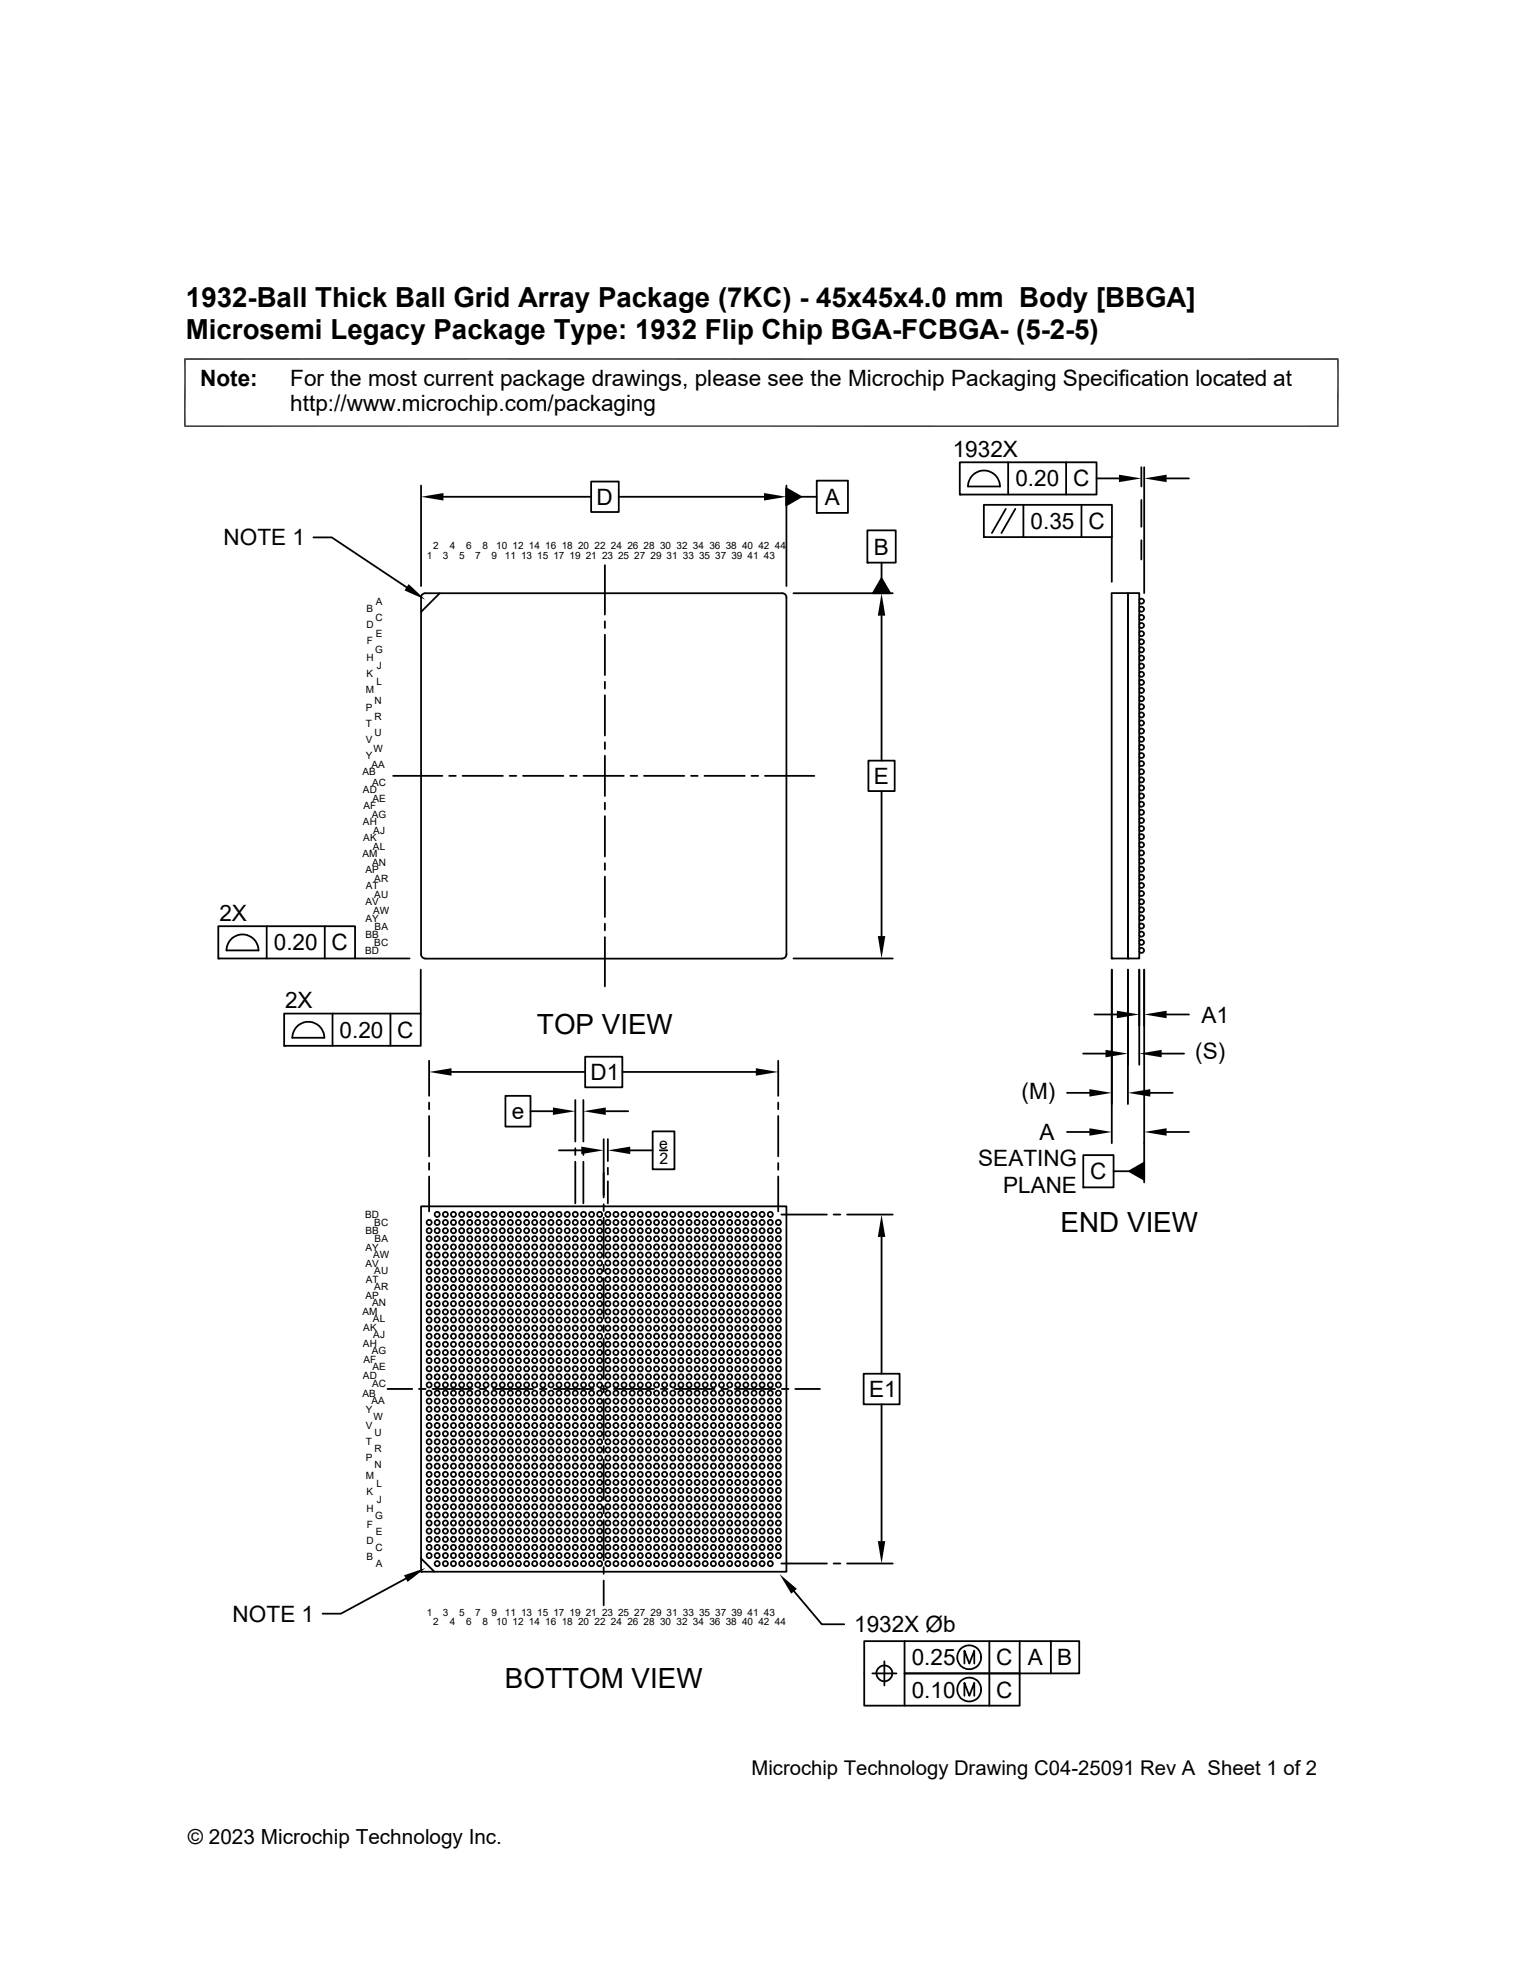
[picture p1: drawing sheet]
<svg xmlns="http://www.w3.org/2000/svg" width="216mm" height="279mm" viewBox="0 0 216 279" stroke-linecap="round" stroke-linejoin="round" font-family="sans-serif">
<defs><g id="words">
<g font-size="3.9">
<text x="26.4" y="43.5">1932-Ball Thick Ball Grid Array Package (7KC) - 45x45x4.0 mm Body [BBGA]</text>
<text x="26.4" y="48.1">Microsemi Legacy Package Type: 1932 Flip Chip BGA-FCBGA- (5-2-5)</text>
<text x="76.1" y="146.6">TOP VIEW</text>
<text x="150.3" y="174.6">END VIEW</text>
<text x="71.6" y="239.3">BOTTOM VIEW</text>
</g>
<g font-size="3.2">
<text x="28.4" y="54.7">Note:</text>
<text x="41.1" y="58.3">http://www.microchip.com/packaging</text>
<text x="41.1" y="54.7">For the most current package drawings, please see the Microchip Packaging Specification located at</text>
<text x="135.1" y="64.8">1932X</text>
<text x="84.6" y="71.6">D</text>
<text x="116.9" y="71.6">A</text>
<text x="143.9" y="68.9">0.20</text>
<text x="152.1" y="69">C</text>
<text x="31.7" y="77.3">NOTE 1</text>
<text x="146.1" y="75">0.35</text>
<text x="154.3" y="75">C</text>
<text x="123.9" y="78.6">B</text>
<text x="123.9" y="111.1">E</text>
<text x="31.1" y="130.5">2X</text>
<text x="38.8" y="134.7">0.20</text>
<text x="47" y="134.7">C</text>
<text x="40.4" y="142.9">2X</text>
<text x="48.1" y="147.1">0.20</text>
<text x="56.3" y="147.1">C</text>
<text x="170.3" y="144.9">A1</text>
<text x="83.7" y="153.1">D1</text>
<text x="144.8" y="155.7">(M)</text>
<text x="169.4" y="150.2">(S)</text>
<text x="72.5" y="158.6">e</text>
<text x="147.3" y="161.6">A</text>
<text x="138.7" y="165.4">SEATING</text>
<text x="154.5" y="167.2">C</text>
<text x="142.2" y="169.2">PLANE</text>
<text x="123.2" y="198">E1</text>
<text x="33" y="229.9">NOTE 1</text>
<text x="121.1" y="231.4">1932X Øb</text>
<text x="129.2" y="236.1">0.25</text>
<text x="141.2" y="236.1">C</text>
<text x="145.7" y="236.1">A</text>
<text x="149.9" y="236.1">B</text>
<text x="129.2" y="240.6">0.10</text>
<text x="141.2" y="240.6">C</text>
</g>
<g font-size="2.9">
<text x="106.5" y="251.7">Microchip Technology Drawing C04-25091 Rev A Sheet 1 of 2</text>
<text x="26.6" y="261.3">© 2023 Microchip Technology Inc.</text>
</g>
<g font-size="2.2">
<text x="93.5" y="162.8">e</text>
<text x="93.5" y="165">2</text>
</g>
<g font-size="1.4">
<text x="61.4" y="77.9">2</text>
<text x="63.8" y="77.9">4</text>
<text x="66.1" y="77.9">6</text>
<text x="68.4" y="77.9">8</text>
<text x="70.3" y="77.9">10 12 14 16 18 20 22 24 26 28 30 32 34 36 38 40 42 44</text>
<text x="60.5" y="79.2">1</text>
<text x="62.8" y="79.2">3</text>
<text x="65.1" y="79.2">5</text>
<text x="67.4" y="79.2">7</text>
<text x="69.7" y="79.2">9</text>
<text x="71.6" y="79.2">11 13 15 17 19 21 23 25 27 29 31 33 35 37 39 41 43</text>
<text x="51.9" y="89.1">D</text>
<text x="52" y="86.8">B</text>
<text x="53.2" y="88">C</text>
<text x="53.3" y="85.7">A</text>
<text x="51.9" y="93.6">H</text>
<text x="52" y="95.9">K</text>
<text x="52" y="91.4">F</text>
<text x="53.2" y="92.6">G</text>
<text x="53.3" y="90.3">E</text>
<text x="53.4" y="94.8">J</text>
<text x="51.8" y="100.8">P</text>
<text x="51.9" y="98.2">M</text>
<text x="53.1" y="99.7">N</text>
<text x="53.4" y="97.2">L</text>
<text x="51.8" y="105.3">V</text>
<text x="51.8" y="107.6">Y</text>
<text x="51.9" y="103.1">T</text>
<text x="52.9" y="106.6">W</text>
<text x="53.1" y="102">R</text>
<text x="53.1" y="104.3">U</text>
<text x="51.4" y="109.9">AB</text>
<text x="51.5" y="112.4">AD</text>
<text x="52.7" y="108.9">AA</text>
<text x="52.8" y="111.4">AC</text>
<text x="52.8" y="113.6">AE</text>
<text x="51.5" y="117">AH</text>
<text x="51.5" y="119.3">AK</text>
<text x="51.5" y="114.7">AF</text>
<text x="52.7" y="115.9">AG</text>
<text x="52.9" y="118.2">AJ</text>
<text x="51.4" y="121.5">AM</text>
<text x="51.8" y="123.8">AP</text>
<text x="52.8" y="122.7">AN</text>
<text x="52.9" y="120.5">AL</text>
<text x="53.1" y="125">AR</text>
<text x="51.8" y="128.4">AV</text>
<text x="51.8" y="130.6">AY</text>
<text x="51.8" y="126.1">AT</text>
<text x="52.9" y="129.6">AW</text>
<text x="53.1" y="127.3">AU</text>
<text x="53.1" y="131.9">BA</text>
<text x="51.8" y="135.2">BD</text>
<text x="51.8" y="132.9">BB</text>
<text x="53.1" y="134.2">BC</text>
<text x="51.8" y="172.7">BD</text>
<text x="53.1" y="173.8">BC</text>
<text x="51.8" y="179.5">AV</text>
<text x="51.8" y="177.3">AY</text>
<text x="51.8" y="175">BB</text>
<text x="52.9" y="178.3">AW</text>
<text x="53.1" y="176">BA</text>
<text x="51.8" y="184.1">AP</text>
<text x="51.8" y="181.8">AT</text>
<text x="52.8" y="185.1">AN</text>
<text x="53.1" y="182.9">AR</text>
<text x="53.1" y="180.6">AU</text>
<text x="51.4" y="186.4">AM</text>
<text x="51.5" y="190.9">AH</text>
<text x="51.5" y="188.7">AK</text>
<text x="52.7" y="192">AG</text>
<text x="52.9" y="187.4">AL</text>
<text x="52.9" y="189.7">AJ</text>
<text x="51.4" y="198">AB</text>
<text x="51.5" y="195.5">AD</text>
<text x="51.5" y="193.2">AF</text>
<text x="52.8" y="196.6">AC</text>
<text x="52.8" y="194.3">AE</text>
<text x="51.8" y="202.5">V</text>
<text x="51.8" y="200.3">Y</text>
<text x="52.7" y="199.1">AA</text>
<text x="52.9" y="201.3">W</text>
<text x="53.1" y="203.6">U</text>
<text x="51.8" y="207.1">P</text>
<text x="51.9" y="209.7">M</text>
<text x="51.9" y="204.8">T</text>
<text x="53.1" y="208.2">N</text>
<text x="53.1" y="205.9">R</text>
<text x="51.9" y="214.3">H</text>
<text x="52" y="212">K</text>
<text x="53.2" y="215.3">G</text>
<text x="53.4" y="210.8">L</text>
<text x="53.4" y="213">J</text>
<text x="51.9" y="218.8">D</text>
<text x="52" y="221.1">B</text>
<text x="52" y="216.5">F</text>
<text x="53.2" y="219.9">C</text>
<text x="53.3" y="217.6">E</text>
<text x="53.3" y="222.1">A</text>
<text x="60.5" y="229.1">1</text>
<text x="61.4" y="230.4">2</text>
<text x="62.8" y="229.1">3</text>
<text x="63.8" y="230.4">4</text>
<text x="65.1" y="229.1">5</text>
<text x="66.1" y="230.4">6</text>
<text x="67.4" y="229.1">7</text>
<text x="68.4" y="230.4">8</text>
<text x="69.7" y="229.1">9</text>
<text x="70.3" y="230.4">10 12 14 16 18 20 22 24 26 28 30 32 34 36 38 40 42 44</text>
<text x="71.6" y="229.1">11 13 15 17 19 21 23 25 27 29 31 33 35 37 39 41 43</text>
</g>
</g></defs>
<g fill="none" stroke="#000" stroke-width=".25">
<path d="M44.4 76.2h2.6l10.6 7M59.7 68.8v14.3M62.9 70.4h20.9M83.8 68.3h3.9v4.3h-3.9zM87.7 70.4h20.6M111.4 69.2l2.2 1.2-2.2 1.2zM111.5 68.8v14.3M113.6 70.4h2.2M115.8 68.1h4.4v4.6h-4.4zM115.8 72.7h.1M123 75.2h4v4.6h-4zM123 79.8h.1"/>
<path d="M125 79.8v2.2M136.1 65.5h19.3v4.6h-19.3zM136.1 70.1h.1M137.2 69h4.6a2.26 2.26 0 0 0-2.3-2.3 2.26 2.26 0 0 0-2.3 2.3M139.5 71.6h18.1v4.5h-18.1zM139.5 76.1h.1M142.6 72.1l-2 3.5M142.9 65.5v4.6M143.9 72.1l-1.9 3.5M145.1 71.6v4.5M151.1 65.5v4.6M153.3 71.6v4.5"/>
<path d="M155.4 67.8h3.2M157.6 76.1v6.4M161.8 66.2v2.8M161.8 70.9v3.8M161.8 76.6v2.7M162.2 66.2v17.9M165.4 67.8h3.2M59.9 84.3l.4-.2h50.6l.4 .2 .2 .4v50.6l-.2 .4-.4 .2h-50.6l-.4-.2-.2-.4v-50.6zM62.3 84.1l-2.6 2.6M85.7 80.1v7M85.7 88.1v.9M85.7 90v5.7"/>
<path d="M85.7 96.6v1M85.7 98.6v5.7M112.5 84.1h14.1M125 87.3v20.5M125 82l1.2 2.1h-2.5zM157.6 84.1h2.3v51.8h-2.3zM159.9 84.1h1.6v51.8h-1.6zM161.5 98.9a.36 .36 0 0 1 .5-.1 .36 .36 0 0 1 0 .5 .36 .36 0 0 1-.5-.1M161.5 97.7a.36 .36 0 0 1 .5-.1 .36 .36 0 0 1 0 .6 .36 .36 0 0 1-.5-.2M161.5 96.6a.36 .36 0 0 1 .5-.1 .36 .36 0 0 1 0 .5 .36 .36 0 0 1-.5-.1M161.5 95.4a.36 .36 0 0 1 .5-.1 .36 .36 0 0 1 0 .6 .36 .36 0 0 1-.5-.1M161.5 94.3a.36 .36 0 0 1 .5-.2 .36 .36 0 0 1 0 .6 .36 .36 0 0 1-.5-.1"/>
<path d="M161.5 93.1a.36 .36 0 0 1 .5-.1 .36 .36 0 0 1 0 .6 .36 .36 0 0 1-.5-.1M161.5 91.9a.36 .36 0 0 1 .5-.1 .36 .36 0 0 1 0 .6 .36 .36 0 0 1-.5-.1M161.5 90.8a.36 .36 0 0 1 .5-.1 .36 .36 0 0 1 0 .6 .36 .36 0 0 1-.5-.2M161.5 89.7a.36 .36 0 0 1 .5-.1 .36 .36 0 0 1 0 .5 .36 .36 0 0 1-.5-.1M161.5 88.5a.36 .36 0 0 1 .5-.1 .36 .36 0 0 1 0 .5 .36 .36 0 0 1-.5-.1M161.5 87.4a.36 .36 0 0 1 .5-.2 .36 .36 0 0 1 0 .6 .36 .36 0 0 1-.5-.1M161.5 86.2a.36 .36 0 0 1 .5-.1 .36 .36 0 0 1 0 .5 .36 .36 0 0 1-.5-.1M161.5 85a.36 .36 0 0 1 .5-.1 .36 .36 0 0 1 0 .6 .36 .36 0 0 1-.5-.1M55.7 110h7M63.7 110h.9M65.6 110h5.7M72.2 110h1"/>
<path d="M74.1 110h5.8M80.8 110h1M82.7 110h5.7M85.7 105.2v1M85.7 107.1v5.7M85.7 113.8v.9M85.7 115.7v5.7M89.4 110h.9M91.3 110h5.7M98 110h.9M99.9 110h5.7M106.5 110h1"/>
<path d="M108.4 110h7M123.1 107.8h3.7v4.3h-3.7zM125 112.1v20.6M161.5 119.6a.36 .36 0 0 1 .5-.1 .36 .36 0 0 1 0 .5 .36 .36 0 0 1-.5-.1M161.5 118.4a.36 .36 0 0 1 .5-.1 .36 .36 0 0 1 0 .6 .36 .36 0 0 1-.5-.1M161.5 117.3a.36 .36 0 0 1 .5-.1 .36 .36 0 0 1 0 .5 .36 .36 0 0 1-.5-.1M161.5 116.1a.36 .36 0 0 1 .5-.1 .36 .36 0 0 1 0 .6 .36 .36 0 0 1-.5-.1M161.5 115a.36 .36 0 0 1 .5-.1 .36 .36 0 0 1 0 .5 .36 .36 0 0 1-.5-.1M161.5 113.8a.36 .36 0 0 1 .5-.1 .36 .36 0 0 1 0 .6 .36 .36 0 0 1-.5-.1M161.5 112.7a.36 .36 0 0 1 .5-.1 .36 .36 0 0 1 0 .5 .36 .36 0 0 1-.5-.1M161.5 111.5a.36 .36 0 0 1 .5-.1 .36 .36 0 0 1 0 .6 .36 .36 0 0 1-.5-.1M161.5 110.4a.36 .36 0 0 1 .5-.1 .36 .36 0 0 1 0 .5 .36 .36 0 0 1-.5-.1"/>
<path d="M161.5 109.2a.36 .36 0 0 1 .5-.1 .36 .36 0 0 1 0 .6 .36 .36 0 0 1-.5-.1M161.5 108.1a.36 .36 0 0 1 .5-.1 .36 .36 0 0 1 0 .5 .36 .36 0 0 1-.5-.1M161.5 106.9a.36 .36 0 0 1 .5-.1 .36 .36 0 0 1 0 .6 .36 .36 0 0 1-.5-.1M161.5 105.8a.36 .36 0 0 1 .5-.1 .36 .36 0 0 1 0 .5 .36 .36 0 0 1-.5-.1M161.5 104.6a.36 .36 0 0 1 .5-.1 .36 .36 0 0 1 0 .6 .36 .36 0 0 1-.5-.1M161.5 103.5a.36 .36 0 0 1 .5-.1 .36 .36 0 0 1 0 .5 .36 .36 0 0 1-.5-.1M161.5 102.3a.36 .36 0 0 1 .5-.1 .36 .36 0 0 1 0 .6 .36 .36 0 0 1-.5-.1M161.5 101.2a.36 .36 0 0 1 .5-.1 .36 .36 0 0 1 0 .5 .36 .36 0 0 1-.5-.1M161.5 100a.36 .36 0 0 1 .5-.1 .36 .36 0 0 1 0 .6 .36 .36 0 0 1-.5-.1M30.9 131.3h19.4v4.6h-19.4zM30.9 135.9h.1M32.1 134.7h4.5a2.26 2.26 0 0 0-2.2-2.2 2.26 2.26 0 0 0-2.3 2.2"/>
<path d="M37.8 131.3v4.6M46 131.3v4.6M50.3 135.9h7.8M59.6 137.5v6.2M85.7 122.4v.9M85.7 124.3v5.7M85.7 130.9v1M85.7 132.8v7M112.5 135.9h14.1M157.6 135.9h.1M157.6 137.5v24.6M159.9 137.5v19"/>
<path d="M159.9 135.9h.1M161.5 134.6a.36 .36 0 0 1 .5-.2 .36 .36 0 0 1 0 .6 .36 .36 0 0 1-.5-.1M161.5 133.4a.36 .36 0 0 1 .5-.1 .36 .36 0 0 1 0 .6 .36 .36 0 0 1-.5-.1M161.5 132.2a.36 .36 0 0 1 .5-.1 .36 .36 0 0 1 0 .6 .36 .36 0 0 1-.5-.1M161.5 131.1a.36 .36 0 0 1 .5-.1 .36 .36 0 0 1 0 .6 .36 .36 0 0 1-.5-.2M161.5 129.9a.36 .36 0 0 1 .5-.1 .36 .36 0 0 1 0 .6 .36 .36 0 0 1-.5-.1M161.5 128.8a.36 .36 0 0 1 .5-.1 .36 .36 0 0 1 0 .5 .36 .36 0 0 1-.5-.1M161.5 127.7a.36 .36 0 0 1 .5-.2 .36 .36 0 0 1 0 .6 .36 .36 0 0 1-.5-.1M161.5 126.5a.36 .36 0 0 1 .5-.1 .36 .36 0 0 1 0 .5 .36 .36 0 0 1-.5-.1M161.5 125.3a.36 .36 0 0 1 .5-.1 .36 .36 0 0 1 0 .6 .36 .36 0 0 1-.5-.1M161.5 124.2a.36 .36 0 0 1 .5-.1 .36 .36 0 0 1 0 .5 .36 .36 0 0 1-.5-.1M161.5 123a.36 .36 0 0 1 .5-.1 .36 .36 0 0 1 0 .6 .36 .36 0 0 1-.5-.1"/>
<path d="M161.5 121.9a.36 .36 0 0 1 .5-.1 .36 .36 0 0 1 0 .5 .36 .36 0 0 1-.5-.1M161.5 120.7a.36 .36 0 0 1 .5-.1 .36 .36 0 0 1 0 .6 .36 .36 0 0 1-.5-.1M161.5 137.5v13.4M162.2 137.5v30.1M40.3 143.7h19.3v4.6h-19.3zM40.3 148.3h.1M46 147.1a2.26 2.26 0 0 0-2.3-2.3 2.26 2.26 0 0 0-2.3 2.3h4.6M47.1 143.7v4.6M55.4 143.7v4.6M60.8 150.4v4.9M60.8 156.3v.9M60.8 158.2v5.7"/>
<path d="M64 152h19M71.6 155.3h3.6v4.4h-3.6zM75.2 157.5h3.2M81.6 155.9v5.9M82.7 155.9v5.9M83 149.8h5.2v4.3h-5.2zM85.9 157.5h3.1M88.2 152h18.9M110.3 150.4v4.9M110.3 156.3v.9M110.3 158.2v5.7M151.3 154.9h3.1"/>
<path d="M153.5 149.4h3.2M155.2 143.8h3.1M163.1 154.9h3.1M164.7 149.4h3.2M165.4 143.8h3.2M59.7 171h51.8v51.8h-51.8zM60.8 164.9v.9M60.8 166.8v4.9M79.2 163.1h3.2M81.6 162.8v.9M81.6 164.7v5.9M82.7 162.8v.9"/>
<path d="M82.7 164.7v5.9M85.6 161.5v8.3M85.6 170.7v1M85.6 172.6v5.7M85.6 179.3v.9M86.2 161.5v3.1M86.2 165.5v1M86.2 167.4v3.2M89.3 163.1h3.2M92.5 160.4h3.1v5.4h-3.1zM93.5 163.1h1.1M110.3 164.9v.9"/>
<path d="M110.3 166.8v4.9M110.8 172.2h6.4M118.2 172.2h.9M120.1 172.2h6.5M125 175.3v19.4M151.3 160.5h3.1M153.6 163.7h4.3v4.6h-4.3zM153.6 168.3h.1M157.9 166h2.2M160.1 166l2.1-1.2v2.4zM165.4 160.5h3.2M54.9 196.9h3.5"/>
<path d="M59.4 196.9h.9M61.3 196.9h5.7M68 196.9h.9M69.9 196.9h5.7M76.5 196.9h1M78.4 196.9h5.8M85.1 196.9h1M85.6 181.2v5.7M85.6 187.9v.9M85.6 189.8v5.7M85.6 196.4v1M85.6 198.3v5.7"/>
<path d="M87 196.9h5.7M93.7 196.9h.9M95.6 196.9h5.7M102.3 196.9h.9M104.2 196.9h5.7M110.8 196.9h1M112.7 196.9h3.5M122.4 194.7h5.1v4.4h-5.1zM125 199.1v19.4M85.6 205v1M85.6 206.9v5.7M85.6 213.6v.9"/>
<path d="M85.6 215.5v5.7M57.5 223.8l-9.2 4.9h-2.6M59.7 220.9l1.9 1.9M59.7 222.8h.1M85.6 222.1v1M85.6 224v3.6M110.8 221.6h6.4M112.6 225.6l3.9 4.7h3.2M118.2 221.6h.9M120.1 221.6h6.5M123.7 237.2h3.4M124.2 237.2a1.14 1.14 0 0 1 1.2-1.1 1.14 1.14 0 0 1 1.1 1.1"/>
<path d="M124.2 237.2a1.12 1.12 0 0 0 1.2 1.1 1.12 1.12 0 0 0 1.1-1.1M125.4 235.5v3.4M128.2 232.6v4.6h16.3v4.6h-22v-9.2h30.5v4.6h-24.8v4.6M136.7 235.8v-1.8l.7 1.8 .7-1.8v1.8M140.3 232.6v9.2M144.5 232.6v4.6M149 232.6v4.6M136.7 240.4v-1.9l.7 1.9 .7-1.9v1.9"/>
<circle cx="60.8" cy="173.3" r=".36"/>
<circle cx="60.8" cy="176.8" r=".36"/>
<circle cx="60.8" cy="177.9" r=".36"/>
<circle cx="60.8" cy="175.6" r=".36"/>
<circle cx="60.8" cy="174.5" r=".36"/>
<circle cx="60.8" cy="179" r=".36"/>
<circle cx="62" cy="179" r=".36"/>
<circle cx="62" cy="175.6" r=".36"/>
<circle cx="62" cy="173.3" r=".36"/>
<circle cx="62" cy="172.1" r=".36"/>
<circle cx="62" cy="177.9" r=".36"/>
<circle cx="62" cy="176.8" r=".36"/>
<circle cx="62" cy="174.5" r=".36"/>
<circle cx="63.1" cy="179" r=".36"/>
<circle cx="63.1" cy="175.6" r=".36"/>
<circle cx="63.1" cy="174.5" r=".36"/>
<circle cx="63.1" cy="173.3" r=".36"/>
<circle cx="63.1" cy="177.9" r=".36"/>
<circle cx="63.1" cy="172.1" r=".36"/>
<circle cx="63.1" cy="176.8" r=".36"/>
<circle cx="64.3" cy="173.3" r=".36"/>
<circle cx="64.3" cy="177.9" r=".36"/>
<circle cx="64.3" cy="176.8" r=".36"/>
<circle cx="64.3" cy="175.6" r=".36"/>
<circle cx="64.3" cy="179" r=".36"/>
<circle cx="64.3" cy="172.1" r=".36"/>
<circle cx="64.3" cy="174.5" r=".36"/>
<circle cx="65.4" cy="179" r=".36"/>
<circle cx="65.4" cy="176.8" r=".36"/>
<circle cx="65.4" cy="175.6" r=".36"/>
<circle cx="65.4" cy="174.5" r=".36"/>
<circle cx="65.4" cy="177.9" r=".36"/>
<circle cx="65.4" cy="173.3" r=".36"/>
<circle cx="65.4" cy="172.1" r=".36"/>
<circle cx="66.6" cy="174.5" r=".36"/>
<circle cx="66.6" cy="177.9" r=".36"/>
<circle cx="66.6" cy="173.3" r=".36"/>
<circle cx="66.6" cy="172.1" r=".36"/>
<circle cx="66.6" cy="179" r=".36"/>
<circle cx="66.6" cy="176.8" r=".36"/>
<circle cx="66.6" cy="175.6" r=".36"/>
<circle cx="67.7" cy="173.3" r=".36"/>
<circle cx="67.7" cy="176.8" r=".36"/>
<circle cx="67.7" cy="175.6" r=".36"/>
<circle cx="67.7" cy="172.1" r=".36"/>
<circle cx="67.7" cy="177.9" r=".36"/>
<circle cx="67.7" cy="179" r=".36"/>
<circle cx="67.7" cy="174.5" r=".36"/>
<circle cx="68.9" cy="173.3" r=".36"/>
<circle cx="68.9" cy="179" r=".36"/>
<circle cx="68.9" cy="176.8" r=".36"/>
<circle cx="68.9" cy="175.6" r=".36"/>
<circle cx="68.9" cy="172.1" r=".36"/>
<circle cx="68.9" cy="174.5" r=".36"/>
<circle cx="68.9" cy="177.9" r=".36"/>
<circle cx="70" cy="179" r=".36"/>
<circle cx="70" cy="177.9" r=".36"/>
<circle cx="70" cy="173.3" r=".36"/>
<circle cx="70" cy="176.8" r=".36"/>
<circle cx="70" cy="175.6" r=".36"/>
<circle cx="70" cy="174.5" r=".36"/>
<circle cx="70" cy="172.1" r=".36"/>
<circle cx="71.2" cy="175.6" r=".36"/>
<circle cx="71.2" cy="173.3" r=".36"/>
<circle cx="71.2" cy="179" r=".36"/>
<circle cx="71.2" cy="176.8" r=".36"/>
<circle cx="71.2" cy="177.9" r=".36"/>
<circle cx="71.2" cy="174.5" r=".36"/>
<circle cx="71.2" cy="172.1" r=".36"/>
<circle cx="72.3" cy="177.9" r=".36"/>
<circle cx="72.3" cy="175.6" r=".36"/>
<circle cx="72.3" cy="179" r=".36"/>
<circle cx="72.3" cy="173.3" r=".36"/>
<circle cx="72.3" cy="172.1" r=".36"/>
<circle cx="72.3" cy="176.8" r=".36"/>
<circle cx="72.3" cy="174.5" r=".36"/>
<circle cx="73.5" cy="176.8" r=".36"/>
<circle cx="73.5" cy="174.5" r=".36"/>
<circle cx="73.5" cy="179" r=".36"/>
<circle cx="73.5" cy="175.6" r=".36"/>
<circle cx="73.5" cy="172.1" r=".36"/>
<circle cx="73.5" cy="173.3" r=".36"/>
<circle cx="73.5" cy="177.9" r=".36"/>
<circle cx="74.7" cy="172.1" r=".36"/>
<circle cx="74.7" cy="179" r=".36"/>
<circle cx="74.7" cy="177.9" r=".36"/>
<circle cx="74.7" cy="175.6" r=".36"/>
<circle cx="74.7" cy="173.3" r=".36"/>
<circle cx="74.7" cy="176.8" r=".36"/>
<circle cx="74.7" cy="174.5" r=".36"/>
<circle cx="75.8" cy="176.8" r=".36"/>
<circle cx="75.8" cy="175.6" r=".36"/>
<circle cx="75.8" cy="179" r=".36"/>
<circle cx="75.8" cy="172.1" r=".36"/>
<circle cx="75.8" cy="177.9" r=".36"/>
<circle cx="75.8" cy="174.5" r=".36"/>
<circle cx="75.8" cy="173.3" r=".36"/>
<circle cx="77" cy="174.5" r=".36"/>
<circle cx="77" cy="173.3" r=".36"/>
<circle cx="77" cy="172.1" r=".36"/>
<circle cx="77" cy="177.9" r=".36"/>
<circle cx="77" cy="179" r=".36"/>
<circle cx="77" cy="176.8" r=".36"/>
<circle cx="77" cy="175.6" r=".36"/>
<circle cx="78.1" cy="177.9" r=".36"/>
<circle cx="78.1" cy="174.5" r=".36"/>
<circle cx="78.1" cy="173.3" r=".36"/>
<circle cx="78.1" cy="172.1" r=".36"/>
<circle cx="78.1" cy="176.8" r=".36"/>
<circle cx="78.1" cy="175.6" r=".36"/>
<circle cx="78.1" cy="179" r=".36"/>
<circle cx="79.2" cy="173.3" r=".36"/>
<circle cx="79.2" cy="172.1" r=".36"/>
<circle cx="79.2" cy="179" r=".36"/>
<circle cx="79.2" cy="177.9" r=".36"/>
<circle cx="79.2" cy="174.5" r=".36"/>
<circle cx="79.2" cy="176.8" r=".36"/>
<circle cx="79.2" cy="175.6" r=".36"/>
<circle cx="80.4" cy="177.9" r=".36"/>
<circle cx="80.4" cy="176.8" r=".36"/>
<circle cx="80.4" cy="175.6" r=".36"/>
<circle cx="80.4" cy="179" r=".36"/>
<circle cx="80.4" cy="172.1" r=".36"/>
<circle cx="80.4" cy="174.5" r=".36"/>
<circle cx="80.4" cy="173.3" r=".36"/>
<circle cx="81.6" cy="179" r=".36"/>
<circle cx="81.6" cy="176.8" r=".36"/>
<circle cx="81.6" cy="175.6" r=".36"/>
<circle cx="81.6" cy="177.9" r=".36"/>
<circle cx="81.6" cy="174.5" r=".36"/>
<circle cx="81.6" cy="173.3" r=".36"/>
<circle cx="81.6" cy="172.1" r=".36"/>
<circle cx="82.7" cy="177.9" r=".36"/>
<circle cx="82.7" cy="179" r=".36"/>
<circle cx="82.7" cy="175.6" r=".36"/>
<circle cx="82.7" cy="173.3" r=".36"/>
<circle cx="82.7" cy="174.5" r=".36"/>
<circle cx="82.7" cy="172.1" r=".36"/>
<circle cx="82.7" cy="176.8" r=".36"/>
<circle cx="83.9" cy="173.3" r=".36"/>
<circle cx="83.9" cy="177.9" r=".36"/>
<circle cx="83.9" cy="176.8" r=".36"/>
<circle cx="83.9" cy="175.6" r=".36"/>
<circle cx="83.9" cy="179" r=".36"/>
<circle cx="83.9" cy="174.5" r=".36"/>
<circle cx="83.9" cy="172.1" r=".36"/>
<circle cx="85" cy="175.6" r=".36"/>
<circle cx="85" cy="176.8" r=".36"/>
<circle cx="85" cy="174.5" r=".36"/>
<circle cx="85" cy="179" r=".36"/>
<circle cx="85" cy="177.9" r=".36"/>
<circle cx="85" cy="173.3" r=".36"/>
<circle cx="85" cy="172.1" r=".36"/>
<circle cx="86.2" cy="172.1" r=".36"/>
<circle cx="86.2" cy="179" r=".36"/>
<circle cx="86.2" cy="175.6" r=".36"/>
<circle cx="86.2" cy="177.9" r=".36"/>
<circle cx="86.2" cy="174.5" r=".36"/>
<circle cx="86.2" cy="176.8" r=".36"/>
<circle cx="86.2" cy="173.3" r=".36"/>
<circle cx="87.3" cy="176.8" r=".36"/>
<circle cx="87.3" cy="177.9" r=".36"/>
<circle cx="87.3" cy="173.3" r=".36"/>
<circle cx="87.3" cy="174.5" r=".36"/>
<circle cx="87.3" cy="172.1" r=".36"/>
<circle cx="87.3" cy="175.6" r=".36"/>
<circle cx="87.3" cy="179" r=".36"/>
<circle cx="88.5" cy="173.3" r=".36"/>
<circle cx="88.5" cy="176.8" r=".36"/>
<circle cx="88.5" cy="175.6" r=".36"/>
<circle cx="88.5" cy="179" r=".36"/>
<circle cx="88.5" cy="177.9" r=".36"/>
<circle cx="88.5" cy="174.5" r=".36"/>
<circle cx="88.5" cy="172.1" r=".36"/>
<circle cx="89.6" cy="175.6" r=".36"/>
<circle cx="89.6" cy="177.9" r=".36"/>
<circle cx="89.6" cy="174.5" r=".36"/>
<circle cx="89.6" cy="179" r=".36"/>
<circle cx="89.6" cy="173.3" r=".36"/>
<circle cx="89.6" cy="172.1" r=".36"/>
<circle cx="89.6" cy="176.8" r=".36"/>
<circle cx="90.8" cy="173.3" r=".36"/>
<circle cx="90.8" cy="179" r=".36"/>
<circle cx="90.8" cy="177.9" r=".36"/>
<circle cx="90.8" cy="176.8" r=".36"/>
<circle cx="90.8" cy="174.5" r=".36"/>
<circle cx="90.8" cy="172.1" r=".36"/>
<circle cx="90.8" cy="175.6" r=".36"/>
<circle cx="91.9" cy="175.6" r=".36"/>
<circle cx="91.9" cy="176.8" r=".36"/>
<circle cx="91.9" cy="179" r=".36"/>
<circle cx="91.9" cy="174.5" r=".36"/>
<circle cx="91.9" cy="177.9" r=".36"/>
<circle cx="91.9" cy="173.3" r=".36"/>
<circle cx="91.9" cy="172.1" r=".36"/>
<circle cx="93.1" cy="173.3" r=".36"/>
<circle cx="93.1" cy="179" r=".36"/>
<circle cx="93.1" cy="176.8" r=".36"/>
<circle cx="93.1" cy="175.6" r=".36"/>
<circle cx="93.1" cy="177.9" r=".36"/>
<circle cx="93.1" cy="174.5" r=".36"/>
<circle cx="93.1" cy="172.1" r=".36"/>
<circle cx="94.2" cy="173.3" r=".36"/>
<circle cx="94.2" cy="174.5" r=".36"/>
<circle cx="94.2" cy="179" r=".36"/>
<circle cx="94.2" cy="176.8" r=".36"/>
<circle cx="94.2" cy="175.6" r=".36"/>
<circle cx="94.2" cy="177.9" r=".36"/>
<circle cx="94.2" cy="172.1" r=".36"/>
<circle cx="95.4" cy="177.9" r=".36"/>
<circle cx="95.4" cy="176.8" r=".36"/>
<circle cx="95.4" cy="174.5" r=".36"/>
<circle cx="95.4" cy="172.1" r=".36"/>
<circle cx="95.4" cy="179" r=".36"/>
<circle cx="95.4" cy="175.6" r=".36"/>
<circle cx="95.4" cy="173.3" r=".36"/>
<circle cx="96.5" cy="179" r=".36"/>
<circle cx="96.5" cy="176.8" r=".36"/>
<circle cx="96.5" cy="175.6" r=".36"/>
<circle cx="96.5" cy="173.3" r=".36"/>
<circle cx="96.5" cy="172.1" r=".36"/>
<circle cx="96.5" cy="177.9" r=".36"/>
<circle cx="96.5" cy="174.5" r=".36"/>
<circle cx="97.7" cy="177.9" r=".36"/>
<circle cx="97.7" cy="176.8" r=".36"/>
<circle cx="97.7" cy="173.3" r=".36"/>
<circle cx="97.7" cy="175.6" r=".36"/>
<circle cx="97.7" cy="172.1" r=".36"/>
<circle cx="97.7" cy="179" r=".36"/>
<circle cx="97.7" cy="174.5" r=".36"/>
<circle cx="98.8" cy="177.9" r=".36"/>
<circle cx="98.8" cy="179" r=".36"/>
<circle cx="98.8" cy="173.3" r=".36"/>
<circle cx="98.8" cy="175.6" r=".36"/>
<circle cx="98.8" cy="174.5" r=".36"/>
<circle cx="98.8" cy="176.8" r=".36"/>
<circle cx="98.8" cy="172.1" r=".36"/>
<circle cx="100" cy="177.9" r=".36"/>
<circle cx="100" cy="173.3" r=".36"/>
<circle cx="100" cy="176.8" r=".36"/>
<circle cx="100" cy="175.6" r=".36"/>
<circle cx="100" cy="174.5" r=".36"/>
<circle cx="100" cy="179" r=".36"/>
<circle cx="100" cy="172.1" r=".36"/>
<circle cx="101.1" cy="174.5" r=".36"/>
<circle cx="101.1" cy="175.6" r=".36"/>
<circle cx="101.1" cy="173.3" r=".36"/>
<circle cx="101.1" cy="177.9" r=".36"/>
<circle cx="101.1" cy="176.8" r=".36"/>
<circle cx="101.1" cy="172.1" r=".36"/>
<circle cx="101.1" cy="179" r=".36"/>
<circle cx="102.3" cy="175.6" r=".36"/>
<circle cx="102.3" cy="179" r=".36"/>
<circle cx="102.3" cy="176.8" r=".36"/>
<circle cx="102.3" cy="177.9" r=".36"/>
<circle cx="102.3" cy="173.3" r=".36"/>
<circle cx="102.3" cy="174.5" r=".36"/>
<circle cx="102.3" cy="172.1" r=".36"/>
<circle cx="103.4" cy="176.8" r=".36"/>
<circle cx="103.4" cy="174.5" r=".36"/>
<circle cx="103.4" cy="175.6" r=".36"/>
<circle cx="103.4" cy="177.9" r=".36"/>
<circle cx="103.4" cy="173.3" r=".36"/>
<circle cx="103.4" cy="172.1" r=".36"/>
<circle cx="103.4" cy="179" r=".36"/>
<circle cx="104.6" cy="173.3" r=".36"/>
<circle cx="104.6" cy="177.9" r=".36"/>
<circle cx="104.6" cy="172.1" r=".36"/>
<circle cx="104.6" cy="175.6" r=".36"/>
<circle cx="104.6" cy="174.5" r=".36"/>
<circle cx="104.6" cy="176.8" r=".36"/>
<circle cx="104.6" cy="179" r=".36"/>
<circle cx="105.7" cy="176.8" r=".36"/>
<circle cx="105.7" cy="172.1" r=".36"/>
<circle cx="105.7" cy="179" r=".36"/>
<circle cx="105.7" cy="177.9" r=".36"/>
<circle cx="105.7" cy="175.6" r=".36"/>
<circle cx="105.7" cy="173.3" r=".36"/>
<circle cx="105.7" cy="174.5" r=".36"/>
<circle cx="106.9" cy="179" r=".36"/>
<circle cx="106.9" cy="174.5" r=".36"/>
<circle cx="106.9" cy="177.9" r=".36"/>
<circle cx="106.9" cy="176.8" r=".36"/>
<circle cx="106.9" cy="175.6" r=".36"/>
<circle cx="106.9" cy="173.3" r=".36"/>
<circle cx="106.9" cy="172.1" r=".36"/>
<circle cx="108" cy="176.8" r=".36"/>
<circle cx="108" cy="173.3" r=".36"/>
<circle cx="108" cy="177.9" r=".36"/>
<circle cx="108" cy="172.1" r=".36"/>
<circle cx="108" cy="179" r=".36"/>
<circle cx="108" cy="175.6" r=".36"/>
<circle cx="108" cy="174.5" r=".36"/>
<circle cx="109.2" cy="176.8" r=".36"/>
<circle cx="109.2" cy="175.6" r=".36"/>
<circle cx="109.2" cy="179" r=".36"/>
<circle cx="109.2" cy="177.9" r=".36"/>
<circle cx="109.2" cy="173.3" r=".36"/>
<circle cx="109.2" cy="172.1" r=".36"/>
<circle cx="109.2" cy="174.5" r=".36"/>
<circle cx="110.3" cy="179" r=".36"/>
<circle cx="110.3" cy="175.6" r=".36"/>
<circle cx="110.3" cy="177.9" r=".36"/>
<circle cx="110.3" cy="173.3" r=".36"/>
<circle cx="110.3" cy="176.8" r=".36"/>
<circle cx="110.3" cy="174.5" r=".36"/>
<circle cx="60.8" cy="195.2" r=".36"/>
<circle cx="60.8" cy="190.6" r=".36"/>
<circle cx="60.8" cy="189.4" r=".36"/>
<circle cx="60.8" cy="187.1" r=".36"/>
<circle cx="60.8" cy="192.9" r=".36"/>
<circle cx="60.8" cy="199.8" r=".36"/>
<circle cx="60.8" cy="198.6" r=".36"/>
<circle cx="60.8" cy="197.5" r=".36"/>
<circle cx="60.8" cy="188.3" r=".36"/>
<circle cx="60.8" cy="184.8" r=".36"/>
<circle cx="60.8" cy="182.5" r=".36"/>
<circle cx="60.8" cy="180.2" r=".36"/>
<circle cx="60.8" cy="196.3" r=".36"/>
<circle cx="60.8" cy="191.7" r=".36"/>
<circle cx="60.8" cy="186" r=".36"/>
<circle cx="60.8" cy="183.7" r=".36"/>
<circle cx="60.8" cy="181.4" r=".36"/>
<circle cx="60.8" cy="194" r=".36"/>
<circle cx="62" cy="187.1" r=".36"/>
<circle cx="62" cy="180.2" r=".36"/>
<circle cx="62" cy="199.8" r=".36"/>
<circle cx="62" cy="196.3" r=".36"/>
<circle cx="62" cy="195.2" r=".36"/>
<circle cx="62" cy="194" r=".36"/>
<circle cx="62" cy="192.9" r=".36"/>
<circle cx="62" cy="188.3" r=".36"/>
<circle cx="62" cy="182.5" r=".36"/>
<circle cx="62" cy="197.5" r=".36"/>
<circle cx="62" cy="190.6" r=".36"/>
<circle cx="62" cy="189.4" r=".36"/>
<circle cx="62" cy="186" r=".36"/>
<circle cx="62" cy="191.7" r=".36"/>
<circle cx="62" cy="184.8" r=".36"/>
<circle cx="62" cy="183.7" r=".36"/>
<circle cx="62" cy="181.4" r=".36"/>
<circle cx="62" cy="198.6" r=".36"/>
<circle cx="63.1" cy="195.2" r=".36"/>
<circle cx="63.1" cy="181.4" r=".36"/>
<circle cx="63.1" cy="196.3" r=".36"/>
<circle cx="63.1" cy="189.4" r=".36"/>
<circle cx="63.1" cy="188.3" r=".36"/>
<circle cx="63.1" cy="187.1" r=".36"/>
<circle cx="63.1" cy="182.5" r=".36"/>
<circle cx="63.1" cy="180.2" r=".36"/>
<circle cx="63.1" cy="198.6" r=".36"/>
<circle cx="63.1" cy="197.5" r=".36"/>
<circle cx="63.1" cy="191.7" r=".36"/>
<circle cx="63.1" cy="190.6" r=".36"/>
<circle cx="63.1" cy="186" r=".36"/>
<circle cx="63.1" cy="184.8" r=".36"/>
<circle cx="63.1" cy="194" r=".36"/>
<circle cx="63.1" cy="192.9" r=".36"/>
<circle cx="63.1" cy="199.8" r=".36"/>
<circle cx="63.1" cy="183.7" r=".36"/>
<circle cx="64.3" cy="189.4" r=".36"/>
<circle cx="64.3" cy="195.2" r=".36"/>
<circle cx="64.3" cy="190.6" r=".36"/>
<circle cx="64.3" cy="187.1" r=".36"/>
<circle cx="64.3" cy="199.8" r=".36"/>
<circle cx="64.3" cy="198.6" r=".36"/>
<circle cx="64.3" cy="194" r=".36"/>
<circle cx="64.3" cy="192.9" r=".36"/>
<circle cx="64.3" cy="183.7" r=".36"/>
<circle cx="64.3" cy="181.4" r=".36"/>
<circle cx="64.3" cy="191.7" r=".36"/>
<circle cx="64.3" cy="186" r=".36"/>
<circle cx="64.3" cy="197.5" r=".36"/>
<circle cx="64.3" cy="196.3" r=".36"/>
<circle cx="64.3" cy="188.3" r=".36"/>
<circle cx="64.3" cy="182.5" r=".36"/>
<circle cx="64.3" cy="180.2" r=".36"/>
<circle cx="64.3" cy="184.8" r=".36"/>
<circle cx="65.4" cy="187.1" r=".36"/>
<circle cx="65.4" cy="190.6" r=".36"/>
<circle cx="65.4" cy="189.4" r=".36"/>
<circle cx="65.4" cy="180.2" r=".36"/>
<circle cx="65.4" cy="191.7" r=".36"/>
<circle cx="65.4" cy="188.3" r=".36"/>
<circle cx="65.4" cy="183.7" r=".36"/>
<circle cx="65.4" cy="182.5" r=".36"/>
<circle cx="65.4" cy="181.4" r=".36"/>
<circle cx="65.4" cy="186" r=".36"/>
<circle cx="65.4" cy="184.8" r=".36"/>
<circle cx="65.4" cy="197.5" r=".36"/>
<circle cx="65.4" cy="199.8" r=".36"/>
<circle cx="65.4" cy="196.3" r=".36"/>
<circle cx="65.4" cy="198.6" r=".36"/>
<circle cx="65.4" cy="195.2" r=".36"/>
<circle cx="65.4" cy="194" r=".36"/>
<circle cx="65.4" cy="192.9" r=".36"/>
<circle cx="66.6" cy="183.7" r=".36"/>
<circle cx="66.6" cy="180.2" r=".36"/>
<circle cx="66.6" cy="197.5" r=".36"/>
<circle cx="66.6" cy="195.2" r=".36"/>
<circle cx="66.6" cy="194" r=".36"/>
<circle cx="66.6" cy="190.6" r=".36"/>
<circle cx="66.6" cy="189.4" r=".36"/>
<circle cx="66.6" cy="188.3" r=".36"/>
<circle cx="66.6" cy="187.1" r=".36"/>
<circle cx="66.6" cy="184.8" r=".36"/>
<circle cx="66.6" cy="182.5" r=".36"/>
<circle cx="66.6" cy="196.3" r=".36"/>
<circle cx="66.6" cy="192.9" r=".36"/>
<circle cx="66.6" cy="191.7" r=".36"/>
<circle cx="66.6" cy="199.8" r=".36"/>
<circle cx="66.6" cy="198.6" r=".36"/>
<circle cx="66.6" cy="186" r=".36"/>
<circle cx="66.6" cy="181.4" r=".36"/>
<circle cx="67.7" cy="186" r=".36"/>
<circle cx="67.7" cy="184.8" r=".36"/>
<circle cx="67.7" cy="198.6" r=".36"/>
<circle cx="67.7" cy="192.9" r=".36"/>
<circle cx="67.7" cy="191.7" r=".36"/>
<circle cx="67.7" cy="187.1" r=".36"/>
<circle cx="67.7" cy="182.5" r=".36"/>
<circle cx="67.7" cy="190.6" r=".36"/>
<circle cx="67.7" cy="189.4" r=".36"/>
<circle cx="67.7" cy="180.2" r=".36"/>
<circle cx="67.7" cy="199.8" r=".36"/>
<circle cx="67.7" cy="197.5" r=".36"/>
<circle cx="67.7" cy="196.3" r=".36"/>
<circle cx="67.7" cy="194" r=".36"/>
<circle cx="67.7" cy="188.3" r=".36"/>
<circle cx="67.7" cy="183.7" r=".36"/>
<circle cx="67.7" cy="181.4" r=".36"/>
<circle cx="67.7" cy="195.2" r=".36"/>
<circle cx="68.9" cy="198.6" r=".36"/>
<circle cx="68.9" cy="194" r=".36"/>
<circle cx="68.9" cy="190.6" r=".36"/>
<circle cx="68.9" cy="181.4" r=".36"/>
<circle cx="68.9" cy="199.8" r=".36"/>
<circle cx="68.9" cy="187.1" r=".36"/>
<circle cx="68.9" cy="180.2" r=".36"/>
<circle cx="68.9" cy="197.5" r=".36"/>
<circle cx="68.9" cy="196.3" r=".36"/>
<circle cx="68.9" cy="192.9" r=".36"/>
<circle cx="68.9" cy="191.7" r=".36"/>
<circle cx="68.9" cy="189.4" r=".36"/>
<circle cx="68.9" cy="188.3" r=".36"/>
<circle cx="68.9" cy="186" r=".36"/>
<circle cx="68.9" cy="183.7" r=".36"/>
<circle cx="68.9" cy="182.5" r=".36"/>
<circle cx="68.9" cy="195.2" r=".36"/>
<circle cx="68.9" cy="184.8" r=".36"/>
<circle cx="70" cy="180.2" r=".36"/>
<circle cx="70" cy="195.2" r=".36"/>
<circle cx="70" cy="194" r=".36"/>
<circle cx="70" cy="190.6" r=".36"/>
<circle cx="70" cy="189.4" r=".36"/>
<circle cx="70" cy="197.5" r=".36"/>
<circle cx="70" cy="191.7" r=".36"/>
<circle cx="70" cy="183.7" r=".36"/>
<circle cx="70" cy="181.4" r=".36"/>
<circle cx="70" cy="199.8" r=".36"/>
<circle cx="70" cy="192.9" r=".36"/>
<circle cx="70" cy="188.3" r=".36"/>
<circle cx="70" cy="187.1" r=".36"/>
<circle cx="70" cy="186" r=".36"/>
<circle cx="70" cy="182.5" r=".36"/>
<circle cx="70" cy="198.6" r=".36"/>
<circle cx="70" cy="196.3" r=".36"/>
<circle cx="70" cy="184.8" r=".36"/>
<circle cx="71.2" cy="198.6" r=".36"/>
<circle cx="71.2" cy="197.5" r=".36"/>
<circle cx="71.2" cy="196.3" r=".36"/>
<circle cx="71.2" cy="187.1" r=".36"/>
<circle cx="71.2" cy="195.2" r=".36"/>
<circle cx="71.2" cy="194" r=".36"/>
<circle cx="71.2" cy="192.9" r=".36"/>
<circle cx="71.2" cy="191.7" r=".36"/>
<circle cx="71.2" cy="190.6" r=".36"/>
<circle cx="71.2" cy="189.4" r=".36"/>
<circle cx="71.2" cy="184.8" r=".36"/>
<circle cx="71.2" cy="188.3" r=".36"/>
<circle cx="71.2" cy="182.5" r=".36"/>
<circle cx="71.2" cy="180.2" r=".36"/>
<circle cx="71.2" cy="186" r=".36"/>
<circle cx="71.2" cy="181.4" r=".36"/>
<circle cx="71.2" cy="199.8" r=".36"/>
<circle cx="71.2" cy="183.7" r=".36"/>
<circle cx="72.3" cy="187.1" r=".36"/>
<circle cx="72.3" cy="192.9" r=".36"/>
<circle cx="72.3" cy="197.5" r=".36"/>
<circle cx="72.3" cy="194" r=".36"/>
<circle cx="72.3" cy="189.4" r=".36"/>
<circle cx="72.3" cy="195.2" r=".36"/>
<circle cx="72.3" cy="190.6" r=".36"/>
<circle cx="72.3" cy="181.4" r=".36"/>
<circle cx="72.3" cy="199.8" r=".36"/>
<circle cx="72.3" cy="196.3" r=".36"/>
<circle cx="72.3" cy="182.5" r=".36"/>
<circle cx="72.3" cy="180.2" r=".36"/>
<circle cx="72.3" cy="188.3" r=".36"/>
<circle cx="72.3" cy="184.8" r=".36"/>
<circle cx="72.3" cy="198.6" r=".36"/>
<circle cx="72.3" cy="191.7" r=".36"/>
<circle cx="72.3" cy="183.7" r=".36"/>
<circle cx="72.3" cy="186" r=".36"/>
<circle cx="73.5" cy="196.3" r=".36"/>
<circle cx="73.5" cy="195.2" r=".36"/>
<circle cx="73.5" cy="188.3" r=".36"/>
<circle cx="73.5" cy="198.6" r=".36"/>
<circle cx="73.5" cy="191.7" r=".36"/>
<circle cx="73.5" cy="190.6" r=".36"/>
<circle cx="73.5" cy="184.8" r=".36"/>
<circle cx="73.5" cy="181.4" r=".36"/>
<circle cx="73.5" cy="194" r=".36"/>
<circle cx="73.5" cy="192.9" r=".36"/>
<circle cx="73.5" cy="189.4" r=".36"/>
<circle cx="73.5" cy="187.1" r=".36"/>
<circle cx="73.5" cy="182.5" r=".36"/>
<circle cx="73.5" cy="180.2" r=".36"/>
<circle cx="73.5" cy="199.8" r=".36"/>
<circle cx="73.5" cy="197.5" r=".36"/>
<circle cx="73.5" cy="186" r=".36"/>
<circle cx="73.5" cy="183.7" r=".36"/>
<circle cx="74.7" cy="195.2" r=".36"/>
<circle cx="74.7" cy="190.6" r=".36"/>
<circle cx="74.7" cy="187.1" r=".36"/>
<circle cx="74.7" cy="183.7" r=".36"/>
<circle cx="74.7" cy="199.8" r=".36"/>
<circle cx="74.7" cy="198.6" r=".36"/>
<circle cx="74.7" cy="194" r=".36"/>
<circle cx="74.7" cy="192.9" r=".36"/>
<circle cx="74.7" cy="189.4" r=".36"/>
<circle cx="74.7" cy="181.4" r=".36"/>
<circle cx="74.7" cy="191.7" r=".36"/>
<circle cx="74.7" cy="197.5" r=".36"/>
<circle cx="74.7" cy="196.3" r=".36"/>
<circle cx="74.7" cy="188.3" r=".36"/>
<circle cx="74.7" cy="186" r=".36"/>
<circle cx="74.7" cy="182.5" r=".36"/>
<circle cx="74.7" cy="184.8" r=".36"/>
<circle cx="74.7" cy="180.2" r=".36"/>
<circle cx="75.8" cy="187.1" r=".36"/>
<circle cx="75.8" cy="183.7" r=".36"/>
<circle cx="75.8" cy="181.4" r=".36"/>
<circle cx="75.8" cy="180.2" r=".36"/>
<circle cx="75.8" cy="182.5" r=".36"/>
<circle cx="75.8" cy="186" r=".36"/>
<circle cx="75.8" cy="184.8" r=".36"/>
<circle cx="75.8" cy="197.5" r=".36"/>
<circle cx="75.8" cy="199.8" r=".36"/>
<circle cx="75.8" cy="196.3" r=".36"/>
<circle cx="75.8" cy="191.7" r=".36"/>
<circle cx="75.8" cy="189.4" r=".36"/>
<circle cx="75.8" cy="195.2" r=".36"/>
<circle cx="75.8" cy="194" r=".36"/>
<circle cx="75.8" cy="192.9" r=".36"/>
<circle cx="75.8" cy="190.6" r=".36"/>
<circle cx="75.8" cy="188.3" r=".36"/>
<circle cx="75.8" cy="198.6" r=".36"/>
<circle cx="77" cy="197.5" r=".36"/>
<circle cx="77" cy="183.7" r=".36"/>
<circle cx="77" cy="199.8" r=".36"/>
<circle cx="77" cy="196.3" r=".36"/>
<circle cx="77" cy="189.4" r=".36"/>
<circle cx="77" cy="180.2" r=".36"/>
<circle cx="77" cy="198.6" r=".36"/>
<circle cx="77" cy="195.2" r=".36"/>
<circle cx="77" cy="194" r=".36"/>
<circle cx="77" cy="190.6" r=".36"/>
<circle cx="77" cy="188.3" r=".36"/>
<circle cx="77" cy="186" r=".36"/>
<circle cx="77" cy="181.4" r=".36"/>
<circle cx="77" cy="192.9" r=".36"/>
<circle cx="77" cy="187.1" r=".36"/>
<circle cx="77" cy="184.8" r=".36"/>
<circle cx="77" cy="182.5" r=".36"/>
<circle cx="77" cy="191.7" r=".36"/>
<circle cx="78.1" cy="199.8" r=".36"/>
<circle cx="78.1" cy="183.7" r=".36"/>
<circle cx="78.1" cy="197.5" r=".36"/>
<circle cx="78.1" cy="190.6" r=".36"/>
<circle cx="78.1" cy="188.3" r=".36"/>
<circle cx="78.1" cy="187.1" r=".36"/>
<circle cx="78.1" cy="198.6" r=".36"/>
<circle cx="78.1" cy="196.3" r=".36"/>
<circle cx="78.1" cy="195.2" r=".36"/>
<circle cx="78.1" cy="192.9" r=".36"/>
<circle cx="78.1" cy="186" r=".36"/>
<circle cx="78.1" cy="184.8" r=".36"/>
<circle cx="78.1" cy="182.5" r=".36"/>
<circle cx="78.1" cy="191.7" r=".36"/>
<circle cx="78.1" cy="181.4" r=".36"/>
<circle cx="78.1" cy="194" r=".36"/>
<circle cx="78.1" cy="189.4" r=".36"/>
<circle cx="78.1" cy="180.2" r=".36"/>
<circle cx="79.2" cy="198.6" r=".36"/>
<circle cx="79.2" cy="180.2" r=".36"/>
<circle cx="79.2" cy="194" r=".36"/>
<circle cx="79.2" cy="190.6" r=".36"/>
<circle cx="79.2" cy="183.7" r=".36"/>
<circle cx="79.2" cy="181.4" r=".36"/>
<circle cx="79.2" cy="199.8" r=".36"/>
<circle cx="79.2" cy="187.1" r=".36"/>
<circle cx="79.2" cy="197.5" r=".36"/>
<circle cx="79.2" cy="196.3" r=".36"/>
<circle cx="79.2" cy="195.2" r=".36"/>
<circle cx="79.2" cy="192.9" r=".36"/>
<circle cx="79.2" cy="191.7" r=".36"/>
<circle cx="79.2" cy="189.4" r=".36"/>
<circle cx="79.2" cy="188.3" r=".36"/>
<circle cx="79.2" cy="186" r=".36"/>
<circle cx="79.2" cy="182.5" r=".36"/>
<circle cx="79.2" cy="184.8" r=".36"/>
<circle cx="80.4" cy="191.7" r=".36"/>
<circle cx="80.4" cy="180.2" r=".36"/>
<circle cx="80.4" cy="199.8" r=".36"/>
<circle cx="80.4" cy="190.6" r=".36"/>
<circle cx="80.4" cy="188.3" r=".36"/>
<circle cx="80.4" cy="182.5" r=".36"/>
<circle cx="80.4" cy="198.6" r=".36"/>
<circle cx="80.4" cy="197.5" r=".36"/>
<circle cx="80.4" cy="196.3" r=".36"/>
<circle cx="80.4" cy="186" r=".36"/>
<circle cx="80.4" cy="183.7" r=".36"/>
<circle cx="80.4" cy="181.4" r=".36"/>
<circle cx="80.4" cy="195.2" r=".36"/>
<circle cx="80.4" cy="194" r=".36"/>
<circle cx="80.4" cy="192.9" r=".36"/>
<circle cx="80.4" cy="189.4" r=".36"/>
<circle cx="80.4" cy="184.8" r=".36"/>
<circle cx="80.4" cy="187.1" r=".36"/>
<circle cx="81.6" cy="199.8" r=".36"/>
<circle cx="81.6" cy="182.5" r=".36"/>
<circle cx="81.6" cy="196.3" r=".36"/>
<circle cx="81.6" cy="195.2" r=".36"/>
<circle cx="81.6" cy="188.3" r=".36"/>
<circle cx="81.6" cy="183.7" r=".36"/>
<circle cx="81.6" cy="187.1" r=".36"/>
<circle cx="81.6" cy="186" r=".36"/>
<circle cx="81.6" cy="184.8" r=".36"/>
<circle cx="81.6" cy="180.2" r=".36"/>
<circle cx="81.6" cy="194" r=".36"/>
<circle cx="81.6" cy="192.9" r=".36"/>
<circle cx="81.6" cy="191.7" r=".36"/>
<circle cx="81.6" cy="198.6" r=".36"/>
<circle cx="81.6" cy="197.5" r=".36"/>
<circle cx="81.6" cy="190.6" r=".36"/>
<circle cx="81.6" cy="181.4" r=".36"/>
<circle cx="81.6" cy="189.4" r=".36"/>
<circle cx="82.7" cy="188.3" r=".36"/>
<circle cx="82.7" cy="181.4" r=".36"/>
<circle cx="82.7" cy="198.6" r=".36"/>
<circle cx="82.7" cy="196.3" r=".36"/>
<circle cx="82.7" cy="195.2" r=".36"/>
<circle cx="82.7" cy="190.6" r=".36"/>
<circle cx="82.7" cy="189.4" r=".36"/>
<circle cx="82.7" cy="184.8" r=".36"/>
<circle cx="82.7" cy="182.5" r=".36"/>
<circle cx="82.7" cy="194" r=".36"/>
<circle cx="82.7" cy="192.9" r=".36"/>
<circle cx="82.7" cy="191.7" r=".36"/>
<circle cx="82.7" cy="187.1" r=".36"/>
<circle cx="82.7" cy="186" r=".36"/>
<circle cx="82.7" cy="183.7" r=".36"/>
<circle cx="82.7" cy="197.5" r=".36"/>
<circle cx="82.7" cy="180.2" r=".36"/>
<circle cx="82.7" cy="199.8" r=".36"/>
<circle cx="83.9" cy="189.4" r=".36"/>
<circle cx="83.9" cy="195.2" r=".36"/>
<circle cx="83.9" cy="192.9" r=".36"/>
<circle cx="83.9" cy="186" r=".36"/>
<circle cx="83.9" cy="198.6" r=".36"/>
<circle cx="83.9" cy="190.6" r=".36"/>
<circle cx="83.9" cy="187.1" r=".36"/>
<circle cx="83.9" cy="183.7" r=".36"/>
<circle cx="83.9" cy="194" r=".36"/>
<circle cx="83.9" cy="191.7" r=".36"/>
<circle cx="83.9" cy="188.3" r=".36"/>
<circle cx="83.9" cy="184.8" r=".36"/>
<circle cx="83.9" cy="181.4" r=".36"/>
<circle cx="83.9" cy="197.5" r=".36"/>
<circle cx="83.9" cy="182.5" r=".36"/>
<circle cx="83.9" cy="180.2" r=".36"/>
<circle cx="83.9" cy="199.8" r=".36"/>
<circle cx="83.9" cy="196.3" r=".36"/>
<circle cx="85" cy="197.5" r=".36"/>
<circle cx="85" cy="183.7" r=".36"/>
<circle cx="85" cy="195.2" r=".36"/>
<circle cx="85" cy="190.6" r=".36"/>
<circle cx="85" cy="180.2" r=".36"/>
<circle cx="85" cy="192.9" r=".36"/>
<circle cx="85" cy="182.5" r=".36"/>
<circle cx="85" cy="196.3" r=".36"/>
<circle cx="85" cy="194" r=".36"/>
<circle cx="85" cy="188.3" r=".36"/>
<circle cx="85" cy="187.1" r=".36"/>
<circle cx="85" cy="199.8" r=".36"/>
<circle cx="85" cy="191.7" r=".36"/>
<circle cx="85" cy="189.4" r=".36"/>
<circle cx="85" cy="184.8" r=".36"/>
<circle cx="85" cy="198.6" r=".36"/>
<circle cx="85" cy="186" r=".36"/>
<circle cx="85" cy="181.4" r=".36"/>
<circle cx="86.2" cy="181.4" r=".36"/>
<circle cx="86.2" cy="182.5" r=".36"/>
<circle cx="86.2" cy="180.2" r=".36"/>
<circle cx="86.2" cy="197.5" r=".36"/>
<circle cx="86.2" cy="188.3" r=".36"/>
<circle cx="86.2" cy="183.7" r=".36"/>
<circle cx="86.2" cy="195.2" r=".36"/>
<circle cx="86.2" cy="190.6" r=".36"/>
<circle cx="86.2" cy="199.8" r=".36"/>
<circle cx="86.2" cy="196.3" r=".36"/>
<circle cx="86.2" cy="194" r=".36"/>
<circle cx="86.2" cy="186" r=".36"/>
<circle cx="86.2" cy="198.6" r=".36"/>
<circle cx="86.2" cy="187.1" r=".36"/>
<circle cx="86.2" cy="184.8" r=".36"/>
<circle cx="86.2" cy="191.7" r=".36"/>
<circle cx="86.2" cy="192.9" r=".36"/>
<circle cx="86.2" cy="189.4" r=".36"/>
<circle cx="87.3" cy="195.2" r=".36"/>
<circle cx="87.3" cy="190.6" r=".36"/>
<circle cx="87.3" cy="187.1" r=".36"/>
<circle cx="87.3" cy="183.7" r=".36"/>
<circle cx="87.3" cy="194" r=".36"/>
<circle cx="87.3" cy="189.4" r=".36"/>
<circle cx="87.3" cy="181.4" r=".36"/>
<circle cx="87.3" cy="180.2" r=".36"/>
<circle cx="87.3" cy="192.9" r=".36"/>
<circle cx="87.3" cy="191.7" r=".36"/>
<circle cx="87.3" cy="199.8" r=".36"/>
<circle cx="87.3" cy="198.6" r=".36"/>
<circle cx="87.3" cy="197.5" r=".36"/>
<circle cx="87.3" cy="196.3" r=".36"/>
<circle cx="87.3" cy="188.3" r=".36"/>
<circle cx="87.3" cy="186" r=".36"/>
<circle cx="87.3" cy="184.8" r=".36"/>
<circle cx="87.3" cy="182.5" r=".36"/>
<circle cx="88.5" cy="183.7" r=".36"/>
<circle cx="88.5" cy="197.5" r=".36"/>
<circle cx="88.5" cy="195.2" r=".36"/>
<circle cx="88.5" cy="194" r=".36"/>
<circle cx="88.5" cy="190.6" r=".36"/>
<circle cx="88.5" cy="188.3" r=".36"/>
<circle cx="88.5" cy="196.3" r=".36"/>
<circle cx="88.5" cy="189.4" r=".36"/>
<circle cx="88.5" cy="187.1" r=".36"/>
<circle cx="88.5" cy="184.8" r=".36"/>
<circle cx="88.5" cy="182.5" r=".36"/>
<circle cx="88.5" cy="180.2" r=".36"/>
<circle cx="88.5" cy="192.9" r=".36"/>
<circle cx="88.5" cy="191.7" r=".36"/>
<circle cx="88.5" cy="186" r=".36"/>
<circle cx="88.5" cy="181.4" r=".36"/>
<circle cx="88.5" cy="199.8" r=".36"/>
<circle cx="88.5" cy="198.6" r=".36"/>
<circle cx="89.6" cy="190.6" r=".36"/>
<circle cx="89.6" cy="184.8" r=".36"/>
<circle cx="89.6" cy="199.8" r=".36"/>
<circle cx="89.6" cy="198.6" r=".36"/>
<circle cx="89.6" cy="196.3" r=".36"/>
<circle cx="89.6" cy="187.1" r=".36"/>
<circle cx="89.6" cy="182.5" r=".36"/>
<circle cx="89.6" cy="181.4" r=".36"/>
<circle cx="89.6" cy="197.5" r=".36"/>
<circle cx="89.6" cy="195.2" r=".36"/>
<circle cx="89.6" cy="191.7" r=".36"/>
<circle cx="89.6" cy="188.3" r=".36"/>
<circle cx="89.6" cy="186" r=".36"/>
<circle cx="89.6" cy="183.7" r=".36"/>
<circle cx="89.6" cy="180.2" r=".36"/>
<circle cx="89.6" cy="194" r=".36"/>
<circle cx="89.6" cy="189.4" r=".36"/>
<circle cx="89.6" cy="192.9" r=".36"/>
<circle cx="90.8" cy="190.6" r=".36"/>
<circle cx="90.8" cy="198.6" r=".36"/>
<circle cx="90.8" cy="182.5" r=".36"/>
<circle cx="90.8" cy="180.2" r=".36"/>
<circle cx="90.8" cy="199.8" r=".36"/>
<circle cx="90.8" cy="196.3" r=".36"/>
<circle cx="90.8" cy="194" r=".36"/>
<circle cx="90.8" cy="192.9" r=".36"/>
<circle cx="90.8" cy="191.7" r=".36"/>
<circle cx="90.8" cy="188.3" r=".36"/>
<circle cx="90.8" cy="187.1" r=".36"/>
<circle cx="90.8" cy="186" r=".36"/>
<circle cx="90.8" cy="195.2" r=".36"/>
<circle cx="90.8" cy="183.7" r=".36"/>
<circle cx="90.8" cy="181.4" r=".36"/>
<circle cx="90.8" cy="197.5" r=".36"/>
<circle cx="90.8" cy="189.4" r=".36"/>
<circle cx="90.8" cy="184.8" r=".36"/>
<circle cx="91.9" cy="196.3" r=".36"/>
<circle cx="91.9" cy="195.2" r=".36"/>
<circle cx="91.9" cy="188.3" r=".36"/>
<circle cx="91.9" cy="186" r=".36"/>
<circle cx="91.9" cy="181.4" r=".36"/>
<circle cx="91.9" cy="198.6" r=".36"/>
<circle cx="91.9" cy="190.6" r=".36"/>
<circle cx="91.9" cy="180.2" r=".36"/>
<circle cx="91.9" cy="197.5" r=".36"/>
<circle cx="91.9" cy="194" r=".36"/>
<circle cx="91.9" cy="192.9" r=".36"/>
<circle cx="91.9" cy="191.7" r=".36"/>
<circle cx="91.9" cy="189.4" r=".36"/>
<circle cx="91.9" cy="187.1" r=".36"/>
<circle cx="91.9" cy="184.8" r=".36"/>
<circle cx="91.9" cy="182.5" r=".36"/>
<circle cx="91.9" cy="183.7" r=".36"/>
<circle cx="91.9" cy="199.8" r=".36"/>
<circle cx="93.1" cy="195.2" r=".36"/>
<circle cx="93.1" cy="189.4" r=".36"/>
<circle cx="93.1" cy="190.6" r=".36"/>
<circle cx="93.1" cy="187.1" r=".36"/>
<circle cx="93.1" cy="192.9" r=".36"/>
<circle cx="93.1" cy="186" r=".36"/>
<circle cx="93.1" cy="180.2" r=".36"/>
<circle cx="93.1" cy="199.8" r=".36"/>
<circle cx="93.1" cy="198.6" r=".36"/>
<circle cx="93.1" cy="194" r=".36"/>
<circle cx="93.1" cy="183.7" r=".36"/>
<circle cx="93.1" cy="181.4" r=".36"/>
<circle cx="93.1" cy="188.3" r=".36"/>
<circle cx="93.1" cy="197.5" r=".36"/>
<circle cx="93.1" cy="184.8" r=".36"/>
<circle cx="93.1" cy="182.5" r=".36"/>
<circle cx="93.1" cy="196.3" r=".36"/>
<circle cx="93.1" cy="191.7" r=".36"/>
<circle cx="94.2" cy="197.5" r=".36"/>
<circle cx="94.2" cy="183.7" r=".36"/>
<circle cx="94.2" cy="198.6" r=".36"/>
<circle cx="94.2" cy="196.3" r=".36"/>
<circle cx="94.2" cy="195.2" r=".36"/>
<circle cx="94.2" cy="194" r=".36"/>
<circle cx="94.2" cy="192.9" r=".36"/>
<circle cx="94.2" cy="190.6" r=".36"/>
<circle cx="94.2" cy="188.3" r=".36"/>
<circle cx="94.2" cy="187.1" r=".36"/>
<circle cx="94.2" cy="182.5" r=".36"/>
<circle cx="94.2" cy="181.4" r=".36"/>
<circle cx="94.2" cy="180.2" r=".36"/>
<circle cx="94.2" cy="199.8" r=".36"/>
<circle cx="94.2" cy="191.7" r=".36"/>
<circle cx="94.2" cy="189.4" r=".36"/>
<circle cx="94.2" cy="184.8" r=".36"/>
<circle cx="94.2" cy="186" r=".36"/>
<circle cx="95.4" cy="182.5" r=".36"/>
<circle cx="95.4" cy="199.8" r=".36"/>
<circle cx="95.4" cy="197.5" r=".36"/>
<circle cx="95.4" cy="196.3" r=".36"/>
<circle cx="95.4" cy="195.2" r=".36"/>
<circle cx="95.4" cy="183.7" r=".36"/>
<circle cx="95.4" cy="180.2" r=".36"/>
<circle cx="95.4" cy="198.6" r=".36"/>
<circle cx="95.4" cy="191.7" r=".36"/>
<circle cx="95.4" cy="190.6" r=".36"/>
<circle cx="95.4" cy="188.3" r=".36"/>
<circle cx="95.4" cy="187.1" r=".36"/>
<circle cx="95.4" cy="186" r=".36"/>
<circle cx="95.4" cy="184.8" r=".36"/>
<circle cx="95.4" cy="181.4" r=".36"/>
<circle cx="95.4" cy="192.9" r=".36"/>
<circle cx="95.4" cy="189.4" r=".36"/>
<circle cx="95.4" cy="194" r=".36"/>
<circle cx="96.5" cy="194" r=".36"/>
<circle cx="96.5" cy="199.8" r=".36"/>
<circle cx="96.5" cy="187.1" r=".36"/>
<circle cx="96.5" cy="198.6" r=".36"/>
<circle cx="96.5" cy="192.9" r=".36"/>
<circle cx="96.5" cy="190.6" r=".36"/>
<circle cx="96.5" cy="189.4" r=".36"/>
<circle cx="96.5" cy="186" r=".36"/>
<circle cx="96.5" cy="197.5" r=".36"/>
<circle cx="96.5" cy="196.3" r=".36"/>
<circle cx="96.5" cy="191.7" r=".36"/>
<circle cx="96.5" cy="188.3" r=".36"/>
<circle cx="96.5" cy="183.7" r=".36"/>
<circle cx="96.5" cy="181.4" r=".36"/>
<circle cx="96.5" cy="180.2" r=".36"/>
<circle cx="96.5" cy="195.2" r=".36"/>
<circle cx="96.5" cy="182.5" r=".36"/>
<circle cx="96.5" cy="184.8" r=".36"/>
<circle cx="97.7" cy="192.9" r=".36"/>
<circle cx="97.7" cy="199.8" r=".36"/>
<circle cx="97.7" cy="197.5" r=".36"/>
<circle cx="97.7" cy="196.3" r=".36"/>
<circle cx="97.7" cy="195.2" r=".36"/>
<circle cx="97.7" cy="187.1" r=".36"/>
<circle cx="97.7" cy="182.5" r=".36"/>
<circle cx="97.7" cy="194" r=".36"/>
<circle cx="97.7" cy="190.6" r=".36"/>
<circle cx="97.7" cy="188.3" r=".36"/>
<circle cx="97.7" cy="181.4" r=".36"/>
<circle cx="97.7" cy="198.6" r=".36"/>
<circle cx="97.7" cy="191.7" r=".36"/>
<circle cx="97.7" cy="184.8" r=".36"/>
<circle cx="97.7" cy="189.4" r=".36"/>
<circle cx="97.7" cy="186" r=".36"/>
<circle cx="97.7" cy="183.7" r=".36"/>
<circle cx="97.7" cy="180.2" r=".36"/>
<circle cx="98.8" cy="188.3" r=".36"/>
<circle cx="98.8" cy="181.4" r=".36"/>
<circle cx="98.8" cy="198.6" r=".36"/>
<circle cx="98.8" cy="196.3" r=".36"/>
<circle cx="98.8" cy="195.2" r=".36"/>
<circle cx="98.8" cy="190.6" r=".36"/>
<circle cx="98.8" cy="182.5" r=".36"/>
<circle cx="98.8" cy="194" r=".36"/>
<circle cx="98.8" cy="192.9" r=".36"/>
<circle cx="98.8" cy="191.7" r=".36"/>
<circle cx="98.8" cy="189.4" r=".36"/>
<circle cx="98.8" cy="187.1" r=".36"/>
<circle cx="98.8" cy="186" r=".36"/>
<circle cx="98.8" cy="184.8" r=".36"/>
<circle cx="98.8" cy="183.7" r=".36"/>
<circle cx="98.8" cy="197.5" r=".36"/>
<circle cx="98.8" cy="180.2" r=".36"/>
<circle cx="98.8" cy="199.8" r=".36"/>
<circle cx="100" cy="195.2" r=".36"/>
<circle cx="100" cy="189.4" r=".36"/>
<circle cx="100" cy="198.6" r=".36"/>
<circle cx="100" cy="190.6" r=".36"/>
<circle cx="100" cy="186" r=".36"/>
<circle cx="100" cy="192.9" r=".36"/>
<circle cx="100" cy="180.2" r=".36"/>
<circle cx="100" cy="199.8" r=".36"/>
<circle cx="100" cy="187.1" r=".36"/>
<circle cx="100" cy="197.5" r=".36"/>
<circle cx="100" cy="194" r=".36"/>
<circle cx="100" cy="191.7" r=".36"/>
<circle cx="100" cy="183.7" r=".36"/>
<circle cx="100" cy="182.5" r=".36"/>
<circle cx="100" cy="181.4" r=".36"/>
<circle cx="100" cy="188.3" r=".36"/>
<circle cx="100" cy="184.8" r=".36"/>
<circle cx="100" cy="196.3" r=".36"/>
<circle cx="101.1" cy="180.2" r=".36"/>
<circle cx="101.1" cy="197.5" r=".36"/>
<circle cx="101.1" cy="195.2" r=".36"/>
<circle cx="101.1" cy="194" r=".36"/>
<circle cx="101.1" cy="190.6" r=".36"/>
<circle cx="101.1" cy="188.3" r=".36"/>
<circle cx="101.1" cy="182.5" r=".36"/>
<circle cx="101.1" cy="198.6" r=".36"/>
<circle cx="101.1" cy="196.3" r=".36"/>
<circle cx="101.1" cy="187.1" r=".36"/>
<circle cx="101.1" cy="186" r=".36"/>
<circle cx="101.1" cy="192.9" r=".36"/>
<circle cx="101.1" cy="189.4" r=".36"/>
<circle cx="101.1" cy="183.7" r=".36"/>
<circle cx="101.1" cy="181.4" r=".36"/>
<circle cx="101.1" cy="199.8" r=".36"/>
<circle cx="101.1" cy="191.7" r=".36"/>
<circle cx="101.1" cy="184.8" r=".36"/>
<circle cx="102.3" cy="189.4" r=".36"/>
<circle cx="102.3" cy="188.3" r=".36"/>
<circle cx="102.3" cy="199.8" r=".36"/>
<circle cx="102.3" cy="196.3" r=".36"/>
<circle cx="102.3" cy="186" r=".36"/>
<circle cx="102.3" cy="184.8" r=".36"/>
<circle cx="102.3" cy="181.4" r=".36"/>
<circle cx="102.3" cy="194" r=".36"/>
<circle cx="102.3" cy="192.9" r=".36"/>
<circle cx="102.3" cy="191.7" r=".36"/>
<circle cx="102.3" cy="187.1" r=".36"/>
<circle cx="102.3" cy="182.5" r=".36"/>
<circle cx="102.3" cy="180.2" r=".36"/>
<circle cx="102.3" cy="198.6" r=".36"/>
<circle cx="102.3" cy="195.2" r=".36"/>
<circle cx="102.3" cy="190.6" r=".36"/>
<circle cx="102.3" cy="183.7" r=".36"/>
<circle cx="102.3" cy="197.5" r=".36"/>
<circle cx="103.4" cy="190.6" r=".36"/>
<circle cx="103.4" cy="189.4" r=".36"/>
<circle cx="103.4" cy="187.1" r=".36"/>
<circle cx="103.4" cy="181.4" r=".36"/>
<circle cx="103.4" cy="195.2" r=".36"/>
<circle cx="103.4" cy="199.8" r=".36"/>
<circle cx="103.4" cy="198.6" r=".36"/>
<circle cx="103.4" cy="196.3" r=".36"/>
<circle cx="103.4" cy="192.9" r=".36"/>
<circle cx="103.4" cy="188.3" r=".36"/>
<circle cx="103.4" cy="183.7" r=".36"/>
<circle cx="103.4" cy="197.5" r=".36"/>
<circle cx="103.4" cy="194" r=".36"/>
<circle cx="103.4" cy="191.7" r=".36"/>
<circle cx="103.4" cy="186" r=".36"/>
<circle cx="103.4" cy="182.5" r=".36"/>
<circle cx="103.4" cy="180.2" r=".36"/>
<circle cx="103.4" cy="184.8" r=".36"/>
<circle cx="104.6" cy="194" r=".36"/>
<circle cx="104.6" cy="199.8" r=".36"/>
<circle cx="104.6" cy="196.3" r=".36"/>
<circle cx="104.6" cy="191.7" r=".36"/>
<circle cx="104.6" cy="189.4" r=".36"/>
<circle cx="104.6" cy="188.3" r=".36"/>
<circle cx="104.6" cy="187.1" r=".36"/>
<circle cx="104.6" cy="184.8" r=".36"/>
<circle cx="104.6" cy="183.7" r=".36"/>
<circle cx="104.6" cy="197.5" r=".36"/>
<circle cx="104.6" cy="182.5" r=".36"/>
<circle cx="104.6" cy="198.6" r=".36"/>
<circle cx="104.6" cy="195.2" r=".36"/>
<circle cx="104.6" cy="192.9" r=".36"/>
<circle cx="104.6" cy="186" r=".36"/>
<circle cx="104.6" cy="181.4" r=".36"/>
<circle cx="104.6" cy="180.2" r=".36"/>
<circle cx="104.6" cy="190.6" r=".36"/>
<circle cx="105.7" cy="194" r=".36"/>
<circle cx="105.7" cy="190.6" r=".36"/>
<circle cx="105.7" cy="189.4" r=".36"/>
<circle cx="105.7" cy="187.1" r=".36"/>
<circle cx="105.7" cy="186" r=".36"/>
<circle cx="105.7" cy="184.8" r=".36"/>
<circle cx="105.7" cy="199.8" r=".36"/>
<circle cx="105.7" cy="198.6" r=".36"/>
<circle cx="105.7" cy="196.3" r=".36"/>
<circle cx="105.7" cy="192.9" r=".36"/>
<circle cx="105.7" cy="188.3" r=".36"/>
<circle cx="105.7" cy="183.7" r=".36"/>
<circle cx="105.7" cy="182.5" r=".36"/>
<circle cx="105.7" cy="197.5" r=".36"/>
<circle cx="105.7" cy="180.2" r=".36"/>
<circle cx="105.7" cy="191.7" r=".36"/>
<circle cx="105.7" cy="181.4" r=".36"/>
<circle cx="105.7" cy="195.2" r=".36"/>
<circle cx="106.9" cy="180.2" r=".36"/>
<circle cx="106.9" cy="199.8" r=".36"/>
<circle cx="106.9" cy="194" r=".36"/>
<circle cx="106.9" cy="192.9" r=".36"/>
<circle cx="106.9" cy="191.7" r=".36"/>
<circle cx="106.9" cy="190.6" r=".36"/>
<circle cx="106.9" cy="198.6" r=".36"/>
<circle cx="106.9" cy="196.3" r=".36"/>
<circle cx="106.9" cy="189.4" r=".36"/>
<circle cx="106.9" cy="188.3" r=".36"/>
<circle cx="106.9" cy="187.1" r=".36"/>
<circle cx="106.9" cy="182.5" r=".36"/>
<circle cx="106.9" cy="186" r=".36"/>
<circle cx="106.9" cy="183.7" r=".36"/>
<circle cx="106.9" cy="181.4" r=".36"/>
<circle cx="106.9" cy="197.5" r=".36"/>
<circle cx="106.9" cy="195.2" r=".36"/>
<circle cx="106.9" cy="184.8" r=".36"/>
<circle cx="108" cy="187.1" r=".36"/>
<circle cx="108" cy="195.2" r=".36"/>
<circle cx="108" cy="190.6" r=".36"/>
<circle cx="108" cy="189.4" r=".36"/>
<circle cx="108" cy="184.8" r=".36"/>
<circle cx="108" cy="197.5" r=".36"/>
<circle cx="108" cy="196.3" r=".36"/>
<circle cx="108" cy="192.9" r=".36"/>
<circle cx="108" cy="191.7" r=".36"/>
<circle cx="108" cy="188.3" r=".36"/>
<circle cx="108" cy="180.2" r=".36"/>
<circle cx="108" cy="198.6" r=".36"/>
<circle cx="108" cy="194" r=".36"/>
<circle cx="108" cy="186" r=".36"/>
<circle cx="108" cy="181.4" r=".36"/>
<circle cx="108" cy="199.8" r=".36"/>
<circle cx="108" cy="183.7" r=".36"/>
<circle cx="108" cy="182.5" r=".36"/>
<circle cx="109.2" cy="199.8" r=".36"/>
<circle cx="109.2" cy="196.3" r=".36"/>
<circle cx="109.2" cy="195.2" r=".36"/>
<circle cx="109.2" cy="192.9" r=".36"/>
<circle cx="109.2" cy="188.3" r=".36"/>
<circle cx="109.2" cy="182.5" r=".36"/>
<circle cx="109.2" cy="187.1" r=".36"/>
<circle cx="109.2" cy="186" r=".36"/>
<circle cx="109.2" cy="184.8" r=".36"/>
<circle cx="109.2" cy="197.5" r=".36"/>
<circle cx="109.2" cy="194" r=".36"/>
<circle cx="109.2" cy="191.7" r=".36"/>
<circle cx="109.2" cy="183.7" r=".36"/>
<circle cx="109.2" cy="190.6" r=".36"/>
<circle cx="109.2" cy="180.2" r=".36"/>
<circle cx="109.2" cy="198.6" r=".36"/>
<circle cx="109.2" cy="181.4" r=".36"/>
<circle cx="109.2" cy="189.4" r=".36"/>
<circle cx="110.3" cy="188.3" r=".36"/>
<circle cx="110.3" cy="199.8" r=".36"/>
<circle cx="110.3" cy="195.2" r=".36"/>
<circle cx="110.3" cy="192.9" r=".36"/>
<circle cx="110.3" cy="189.4" r=".36"/>
<circle cx="110.3" cy="186" r=".36"/>
<circle cx="110.3" cy="191.7" r=".36"/>
<circle cx="110.3" cy="194" r=".36"/>
<circle cx="110.3" cy="190.6" r=".36"/>
<circle cx="110.3" cy="187.1" r=".36"/>
<circle cx="110.3" cy="180.2" r=".36"/>
<circle cx="110.3" cy="198.6" r=".36"/>
<circle cx="110.3" cy="196.3" r=".36"/>
<circle cx="110.3" cy="184.8" r=".36"/>
<circle cx="110.3" cy="182.5" r=".36"/>
<circle cx="110.3" cy="181.4" r=".36"/>
<circle cx="110.3" cy="197.5" r=".36"/>
<circle cx="110.3" cy="183.7" r=".36"/>
<circle cx="60.8" cy="219.4" r=".36"/>
<circle cx="60.8" cy="209" r=".36"/>
<circle cx="60.8" cy="215.9" r=".36"/>
<circle cx="60.8" cy="214.8" r=".36"/>
<circle cx="60.8" cy="210.1" r=".36"/>
<circle cx="60.8" cy="206.7" r=".36"/>
<circle cx="60.8" cy="202.1" r=".36"/>
<circle cx="60.8" cy="200.9" r=".36"/>
<circle cx="60.8" cy="218.2" r=".36"/>
<circle cx="60.8" cy="217" r=".36"/>
<circle cx="60.8" cy="212.4" r=".36"/>
<circle cx="60.8" cy="211.3" r=".36"/>
<circle cx="60.8" cy="207.8" r=".36"/>
<circle cx="60.8" cy="205.5" r=".36"/>
<circle cx="60.8" cy="204.4" r=".36"/>
<circle cx="60.8" cy="203.2" r=".36"/>
<circle cx="60.8" cy="213.6" r=".36"/>
<circle cx="62" cy="219.4" r=".36"/>
<circle cx="62" cy="215.9" r=".36"/>
<circle cx="62" cy="214.8" r=".36"/>
<circle cx="62" cy="211.3" r=".36"/>
<circle cx="62" cy="204.4" r=".36"/>
<circle cx="62" cy="202.1" r=".36"/>
<circle cx="62" cy="218.2" r=".36"/>
<circle cx="62" cy="212.4" r=".36"/>
<circle cx="62" cy="209" r=".36"/>
<circle cx="62" cy="206.7" r=".36"/>
<circle cx="62" cy="200.9" r=".36"/>
<circle cx="62" cy="210.1" r=".36"/>
<circle cx="62" cy="205.5" r=".36"/>
<circle cx="62" cy="203.2" r=".36"/>
<circle cx="62" cy="217" r=".36"/>
<circle cx="62" cy="213.6" r=".36"/>
<circle cx="62" cy="207.8" r=".36"/>
<circle cx="63.1" cy="218.2" r=".36"/>
<circle cx="63.1" cy="215.9" r=".36"/>
<circle cx="63.1" cy="202.1" r=".36"/>
<circle cx="63.1" cy="200.9" r=".36"/>
<circle cx="63.1" cy="211.3" r=".36"/>
<circle cx="63.1" cy="209" r=".36"/>
<circle cx="63.1" cy="219.4" r=".36"/>
<circle cx="63.1" cy="214.8" r=".36"/>
<circle cx="63.1" cy="213.6" r=".36"/>
<circle cx="63.1" cy="210.1" r=".36"/>
<circle cx="63.1" cy="207.8" r=".36"/>
<circle cx="63.1" cy="205.5" r=".36"/>
<circle cx="63.1" cy="204.4" r=".36"/>
<circle cx="63.1" cy="203.2" r=".36"/>
<circle cx="63.1" cy="217" r=".36"/>
<circle cx="63.1" cy="212.4" r=".36"/>
<circle cx="63.1" cy="206.7" r=".36"/>
<circle cx="64.3" cy="213.6" r=".36"/>
<circle cx="64.3" cy="212.4" r=".36"/>
<circle cx="64.3" cy="211.3" r=".36"/>
<circle cx="64.3" cy="203.2" r=".36"/>
<circle cx="64.3" cy="217" r=".36"/>
<circle cx="64.3" cy="214.8" r=".36"/>
<circle cx="64.3" cy="210.1" r=".36"/>
<circle cx="64.3" cy="207.8" r=".36"/>
<circle cx="64.3" cy="206.7" r=".36"/>
<circle cx="64.3" cy="219.4" r=".36"/>
<circle cx="64.3" cy="218.2" r=".36"/>
<circle cx="64.3" cy="205.5" r=".36"/>
<circle cx="64.3" cy="202.1" r=".36"/>
<circle cx="64.3" cy="200.9" r=".36"/>
<circle cx="64.3" cy="215.9" r=".36"/>
<circle cx="64.3" cy="209" r=".36"/>
<circle cx="64.3" cy="204.4" r=".36"/>
<circle cx="65.4" cy="217" r=".36"/>
<circle cx="65.4" cy="213.6" r=".36"/>
<circle cx="65.4" cy="206.7" r=".36"/>
<circle cx="65.4" cy="200.9" r=".36"/>
<circle cx="65.4" cy="219.4" r=".36"/>
<circle cx="65.4" cy="214.8" r=".36"/>
<circle cx="65.4" cy="212.4" r=".36"/>
<circle cx="65.4" cy="211.3" r=".36"/>
<circle cx="65.4" cy="210.1" r=".36"/>
<circle cx="65.4" cy="202.1" r=".36"/>
<circle cx="65.4" cy="215.9" r=".36"/>
<circle cx="65.4" cy="209" r=".36"/>
<circle cx="65.4" cy="207.8" r=".36"/>
<circle cx="65.4" cy="205.5" r=".36"/>
<circle cx="65.4" cy="204.4" r=".36"/>
<circle cx="65.4" cy="218.2" r=".36"/>
<circle cx="65.4" cy="203.2" r=".36"/>
<circle cx="66.6" cy="212.4" r=".36"/>
<circle cx="66.6" cy="206.7" r=".36"/>
<circle cx="66.6" cy="200.9" r=".36"/>
<circle cx="66.6" cy="211.3" r=".36"/>
<circle cx="66.6" cy="207.8" r=".36"/>
<circle cx="66.6" cy="205.5" r=".36"/>
<circle cx="66.6" cy="204.4" r=".36"/>
<circle cx="66.6" cy="218.2" r=".36"/>
<circle cx="66.6" cy="217" r=".36"/>
<circle cx="66.6" cy="213.6" r=".36"/>
<circle cx="66.6" cy="210.1" r=".36"/>
<circle cx="66.6" cy="203.2" r=".36"/>
<circle cx="66.6" cy="202.1" r=".36"/>
<circle cx="66.6" cy="214.8" r=".36"/>
<circle cx="66.6" cy="209" r=".36"/>
<circle cx="66.6" cy="219.4" r=".36"/>
<circle cx="66.6" cy="215.9" r=".36"/>
<circle cx="67.7" cy="207.8" r=".36"/>
<circle cx="67.7" cy="214.8" r=".36"/>
<circle cx="67.7" cy="205.5" r=".36"/>
<circle cx="67.7" cy="204.4" r=".36"/>
<circle cx="67.7" cy="218.2" r=".36"/>
<circle cx="67.7" cy="209" r=".36"/>
<circle cx="67.7" cy="203.2" r=".36"/>
<circle cx="67.7" cy="202.1" r=".36"/>
<circle cx="67.7" cy="200.9" r=".36"/>
<circle cx="67.7" cy="215.9" r=".36"/>
<circle cx="67.7" cy="206.7" r=".36"/>
<circle cx="67.7" cy="217" r=".36"/>
<circle cx="67.7" cy="212.4" r=".36"/>
<circle cx="67.7" cy="211.3" r=".36"/>
<circle cx="67.7" cy="210.1" r=".36"/>
<circle cx="67.7" cy="213.6" r=".36"/>
<circle cx="67.7" cy="219.4" r=".36"/>
<circle cx="68.9" cy="218.2" r=".36"/>
<circle cx="68.9" cy="215.9" r=".36"/>
<circle cx="68.9" cy="219.4" r=".36"/>
<circle cx="68.9" cy="217" r=".36"/>
<circle cx="68.9" cy="212.4" r=".36"/>
<circle cx="68.9" cy="210.1" r=".36"/>
<circle cx="68.9" cy="209" r=".36"/>
<circle cx="68.9" cy="206.7" r=".36"/>
<circle cx="68.9" cy="204.4" r=".36"/>
<circle cx="68.9" cy="203.2" r=".36"/>
<circle cx="68.9" cy="202.1" r=".36"/>
<circle cx="68.9" cy="200.9" r=".36"/>
<circle cx="68.9" cy="214.8" r=".36"/>
<circle cx="68.9" cy="211.3" r=".36"/>
<circle cx="68.9" cy="207.8" r=".36"/>
<circle cx="68.9" cy="205.5" r=".36"/>
<circle cx="68.9" cy="213.6" r=".36"/>
<circle cx="70" cy="219.4" r=".36"/>
<circle cx="70" cy="217" r=".36"/>
<circle cx="70" cy="200.9" r=".36"/>
<circle cx="70" cy="214.8" r=".36"/>
<circle cx="70" cy="207.8" r=".36"/>
<circle cx="70" cy="203.2" r=".36"/>
<circle cx="70" cy="218.2" r=".36"/>
<circle cx="70" cy="215.9" r=".36"/>
<circle cx="70" cy="213.6" r=".36"/>
<circle cx="70" cy="202.1" r=".36"/>
<circle cx="70" cy="212.4" r=".36"/>
<circle cx="70" cy="209" r=".36"/>
<circle cx="70" cy="205.5" r=".36"/>
<circle cx="70" cy="204.4" r=".36"/>
<circle cx="70" cy="210.1" r=".36"/>
<circle cx="70" cy="206.7" r=".36"/>
<circle cx="70" cy="211.3" r=".36"/>
<circle cx="71.2" cy="203.2" r=".36"/>
<circle cx="71.2" cy="214.8" r=".36"/>
<circle cx="71.2" cy="211.3" r=".36"/>
<circle cx="71.2" cy="209" r=".36"/>
<circle cx="71.2" cy="206.7" r=".36"/>
<circle cx="71.2" cy="213.6" r=".36"/>
<circle cx="71.2" cy="210.1" r=".36"/>
<circle cx="71.2" cy="207.8" r=".36"/>
<circle cx="71.2" cy="204.4" r=".36"/>
<circle cx="71.2" cy="202.1" r=".36"/>
<circle cx="71.2" cy="200.9" r=".36"/>
<circle cx="71.2" cy="212.4" r=".36"/>
<circle cx="71.2" cy="205.5" r=".36"/>
<circle cx="71.2" cy="219.4" r=".36"/>
<circle cx="71.2" cy="218.2" r=".36"/>
<circle cx="71.2" cy="215.9" r=".36"/>
<circle cx="71.2" cy="217" r=".36"/>
<circle cx="72.3" cy="219.4" r=".36"/>
<circle cx="72.3" cy="204.4" r=".36"/>
<circle cx="72.3" cy="202.1" r=".36"/>
<circle cx="72.3" cy="215.9" r=".36"/>
<circle cx="72.3" cy="211.3" r=".36"/>
<circle cx="72.3" cy="214.8" r=".36"/>
<circle cx="72.3" cy="213.6" r=".36"/>
<circle cx="72.3" cy="210.1" r=".36"/>
<circle cx="72.3" cy="209" r=".36"/>
<circle cx="72.3" cy="207.8" r=".36"/>
<circle cx="72.3" cy="200.9" r=".36"/>
<circle cx="72.3" cy="218.2" r=".36"/>
<circle cx="72.3" cy="206.7" r=".36"/>
<circle cx="72.3" cy="205.5" r=".36"/>
<circle cx="72.3" cy="203.2" r=".36"/>
<circle cx="72.3" cy="212.4" r=".36"/>
<circle cx="72.3" cy="217" r=".36"/>
<circle cx="73.5" cy="214.8" r=".36"/>
<circle cx="73.5" cy="209" r=".36"/>
<circle cx="73.5" cy="218.2" r=".36"/>
<circle cx="73.5" cy="215.9" r=".36"/>
<circle cx="73.5" cy="213.6" r=".36"/>
<circle cx="73.5" cy="205.5" r=".36"/>
<circle cx="73.5" cy="204.4" r=".36"/>
<circle cx="73.5" cy="203.2" r=".36"/>
<circle cx="73.5" cy="202.1" r=".36"/>
<circle cx="73.5" cy="200.9" r=".36"/>
<circle cx="73.5" cy="212.4" r=".36"/>
<circle cx="73.5" cy="211.3" r=".36"/>
<circle cx="73.5" cy="210.1" r=".36"/>
<circle cx="73.5" cy="207.8" r=".36"/>
<circle cx="73.5" cy="206.7" r=".36"/>
<circle cx="73.5" cy="219.4" r=".36"/>
<circle cx="73.5" cy="217" r=".36"/>
<circle cx="74.7" cy="219.4" r=".36"/>
<circle cx="74.7" cy="217" r=".36"/>
<circle cx="74.7" cy="215.9" r=".36"/>
<circle cx="74.7" cy="212.4" r=".36"/>
<circle cx="74.7" cy="211.3" r=".36"/>
<circle cx="74.7" cy="203.2" r=".36"/>
<circle cx="74.7" cy="210.1" r=".36"/>
<circle cx="74.7" cy="207.8" r=".36"/>
<circle cx="74.7" cy="206.7" r=".36"/>
<circle cx="74.7" cy="205.5" r=".36"/>
<circle cx="74.7" cy="218.2" r=".36"/>
<circle cx="74.7" cy="214.8" r=".36"/>
<circle cx="74.7" cy="213.6" r=".36"/>
<circle cx="74.7" cy="204.4" r=".36"/>
<circle cx="74.7" cy="202.1" r=".36"/>
<circle cx="74.7" cy="200.9" r=".36"/>
<circle cx="74.7" cy="209" r=".36"/>
<circle cx="75.8" cy="200.9" r=".36"/>
<circle cx="75.8" cy="209" r=".36"/>
<circle cx="75.8" cy="202.1" r=".36"/>
<circle cx="75.8" cy="215.9" r=".36"/>
<circle cx="75.8" cy="214.8" r=".36"/>
<circle cx="75.8" cy="211.3" r=".36"/>
<circle cx="75.8" cy="213.6" r=".36"/>
<circle cx="75.8" cy="212.4" r=".36"/>
<circle cx="75.8" cy="210.1" r=".36"/>
<circle cx="75.8" cy="207.8" r=".36"/>
<circle cx="75.8" cy="206.7" r=".36"/>
<circle cx="75.8" cy="205.5" r=".36"/>
<circle cx="75.8" cy="204.4" r=".36"/>
<circle cx="75.8" cy="219.4" r=".36"/>
<circle cx="75.8" cy="218.2" r=".36"/>
<circle cx="75.8" cy="217" r=".36"/>
<circle cx="75.8" cy="203.2" r=".36"/>
<circle cx="77" cy="206.7" r=".36"/>
<circle cx="77" cy="200.9" r=".36"/>
<circle cx="77" cy="213.6" r=".36"/>
<circle cx="77" cy="212.4" r=".36"/>
<circle cx="77" cy="211.3" r=".36"/>
<circle cx="77" cy="210.1" r=".36"/>
<circle cx="77" cy="202.1" r=".36"/>
<circle cx="77" cy="207.8" r=".36"/>
<circle cx="77" cy="205.5" r=".36"/>
<circle cx="77" cy="204.4" r=".36"/>
<circle cx="77" cy="219.4" r=".36"/>
<circle cx="77" cy="217" r=".36"/>
<circle cx="77" cy="215.9" r=".36"/>
<circle cx="77" cy="214.8" r=".36"/>
<circle cx="77" cy="203.2" r=".36"/>
<circle cx="77" cy="209" r=".36"/>
<circle cx="77" cy="218.2" r=".36"/>
<circle cx="78.1" cy="207.8" r=".36"/>
<circle cx="78.1" cy="206.7" r=".36"/>
<circle cx="78.1" cy="204.4" r=".36"/>
<circle cx="78.1" cy="202.1" r=".36"/>
<circle cx="78.1" cy="200.9" r=".36"/>
<circle cx="78.1" cy="217" r=".36"/>
<circle cx="78.1" cy="215.9" r=".36"/>
<circle cx="78.1" cy="214.8" r=".36"/>
<circle cx="78.1" cy="213.6" r=".36"/>
<circle cx="78.1" cy="211.3" r=".36"/>
<circle cx="78.1" cy="210.1" r=".36"/>
<circle cx="78.1" cy="205.5" r=".36"/>
<circle cx="78.1" cy="212.4" r=".36"/>
<circle cx="78.1" cy="209" r=".36"/>
<circle cx="78.1" cy="203.2" r=".36"/>
<circle cx="78.1" cy="219.4" r=".36"/>
<circle cx="78.1" cy="218.2" r=".36"/>
<circle cx="79.2" cy="217" r=".36"/>
<circle cx="79.2" cy="212.4" r=".36"/>
<circle cx="79.2" cy="202.1" r=".36"/>
<circle cx="79.2" cy="200.9" r=".36"/>
<circle cx="79.2" cy="219.4" r=".36"/>
<circle cx="79.2" cy="218.2" r=".36"/>
<circle cx="79.2" cy="215.9" r=".36"/>
<circle cx="79.2" cy="207.8" r=".36"/>
<circle cx="79.2" cy="210.1" r=".36"/>
<circle cx="79.2" cy="209" r=".36"/>
<circle cx="79.2" cy="206.7" r=".36"/>
<circle cx="79.2" cy="204.4" r=".36"/>
<circle cx="79.2" cy="203.2" r=".36"/>
<circle cx="79.2" cy="214.8" r=".36"/>
<circle cx="79.2" cy="213.6" r=".36"/>
<circle cx="79.2" cy="211.3" r=".36"/>
<circle cx="79.2" cy="205.5" r=".36"/>
<circle cx="80.4" cy="219.4" r=".36"/>
<circle cx="80.4" cy="207.8" r=".36"/>
<circle cx="80.4" cy="205.5" r=".36"/>
<circle cx="80.4" cy="217" r=".36"/>
<circle cx="80.4" cy="214.8" r=".36"/>
<circle cx="80.4" cy="210.1" r=".36"/>
<circle cx="80.4" cy="206.7" r=".36"/>
<circle cx="80.4" cy="202.1" r=".36"/>
<circle cx="80.4" cy="200.9" r=".36"/>
<circle cx="80.4" cy="209" r=".36"/>
<circle cx="80.4" cy="203.2" r=".36"/>
<circle cx="80.4" cy="218.2" r=".36"/>
<circle cx="80.4" cy="215.9" r=".36"/>
<circle cx="80.4" cy="213.6" r=".36"/>
<circle cx="80.4" cy="211.3" r=".36"/>
<circle cx="80.4" cy="204.4" r=".36"/>
<circle cx="80.4" cy="212.4" r=".36"/>
<circle cx="81.6" cy="203.2" r=".36"/>
<circle cx="81.6" cy="209" r=".36"/>
<circle cx="81.6" cy="206.7" r=".36"/>
<circle cx="81.6" cy="202.1" r=".36"/>
<circle cx="81.6" cy="200.9" r=".36"/>
<circle cx="81.6" cy="205.5" r=".36"/>
<circle cx="81.6" cy="204.4" r=".36"/>
<circle cx="81.6" cy="210.1" r=".36"/>
<circle cx="81.6" cy="207.8" r=".36"/>
<circle cx="81.6" cy="217" r=".36"/>
<circle cx="81.6" cy="213.6" r=".36"/>
<circle cx="81.6" cy="218.2" r=".36"/>
<circle cx="81.6" cy="215.9" r=".36"/>
<circle cx="81.6" cy="214.8" r=".36"/>
<circle cx="81.6" cy="212.4" r=".36"/>
<circle cx="81.6" cy="219.4" r=".36"/>
<circle cx="81.6" cy="211.3" r=".36"/>
<circle cx="82.7" cy="219.4" r=".36"/>
<circle cx="82.7" cy="215.9" r=".36"/>
<circle cx="82.7" cy="203.2" r=".36"/>
<circle cx="82.7" cy="211.3" r=".36"/>
<circle cx="82.7" cy="210.1" r=".36"/>
<circle cx="82.7" cy="209" r=".36"/>
<circle cx="82.7" cy="207.8" r=".36"/>
<circle cx="82.7" cy="205.5" r=".36"/>
<circle cx="82.7" cy="200.9" r=".36"/>
<circle cx="82.7" cy="218.2" r=".36"/>
<circle cx="82.7" cy="217" r=".36"/>
<circle cx="82.7" cy="214.8" r=".36"/>
<circle cx="82.7" cy="213.6" r=".36"/>
<circle cx="82.7" cy="212.4" r=".36"/>
<circle cx="82.7" cy="206.7" r=".36"/>
<circle cx="82.7" cy="204.4" r=".36"/>
<circle cx="82.7" cy="202.1" r=".36"/>
<circle cx="83.9" cy="211.3" r=".36"/>
<circle cx="83.9" cy="219.4" r=".36"/>
<circle cx="83.9" cy="218.2" r=".36"/>
<circle cx="83.9" cy="212.4" r=".36"/>
<circle cx="83.9" cy="210.1" r=".36"/>
<circle cx="83.9" cy="200.9" r=".36"/>
<circle cx="83.9" cy="217" r=".36"/>
<circle cx="83.9" cy="214.8" r=".36"/>
<circle cx="83.9" cy="213.6" r=".36"/>
<circle cx="83.9" cy="207.8" r=".36"/>
<circle cx="83.9" cy="203.2" r=".36"/>
<circle cx="83.9" cy="209" r=".36"/>
<circle cx="83.9" cy="205.5" r=".36"/>
<circle cx="83.9" cy="202.1" r=".36"/>
<circle cx="83.9" cy="206.7" r=".36"/>
<circle cx="83.9" cy="204.4" r=".36"/>
<circle cx="83.9" cy="215.9" r=".36"/>
<circle cx="85" cy="212.4" r=".36"/>
<circle cx="85" cy="206.7" r=".36"/>
<circle cx="85" cy="213.6" r=".36"/>
<circle cx="85" cy="205.5" r=".36"/>
<circle cx="85" cy="200.9" r=".36"/>
<circle cx="85" cy="218.2" r=".36"/>
<circle cx="85" cy="211.3" r=".36"/>
<circle cx="85" cy="203.2" r=".36"/>
<circle cx="85" cy="210.1" r=".36"/>
<circle cx="85" cy="207.8" r=".36"/>
<circle cx="85" cy="204.4" r=".36"/>
<circle cx="85" cy="219.4" r=".36"/>
<circle cx="85" cy="217" r=".36"/>
<circle cx="85" cy="215.9" r=".36"/>
<circle cx="85" cy="214.8" r=".36"/>
<circle cx="85" cy="202.1" r=".36"/>
<circle cx="85" cy="209" r=".36"/>
<circle cx="86.2" cy="212.4" r=".36"/>
<circle cx="86.2" cy="211.3" r=".36"/>
<circle cx="86.2" cy="210.1" r=".36"/>
<circle cx="86.2" cy="200.9" r=".36"/>
<circle cx="86.2" cy="206.7" r=".36"/>
<circle cx="86.2" cy="202.1" r=".36"/>
<circle cx="86.2" cy="219.4" r=".36"/>
<circle cx="86.2" cy="218.2" r=".36"/>
<circle cx="86.2" cy="217" r=".36"/>
<circle cx="86.2" cy="213.6" r=".36"/>
<circle cx="86.2" cy="205.5" r=".36"/>
<circle cx="86.2" cy="215.9" r=".36"/>
<circle cx="86.2" cy="209" r=".36"/>
<circle cx="86.2" cy="207.8" r=".36"/>
<circle cx="86.2" cy="204.4" r=".36"/>
<circle cx="86.2" cy="203.2" r=".36"/>
<circle cx="86.2" cy="214.8" r=".36"/>
<circle cx="87.3" cy="217" r=".36"/>
<circle cx="87.3" cy="212.4" r=".36"/>
<circle cx="87.3" cy="211.3" r=".36"/>
<circle cx="87.3" cy="203.2" r=".36"/>
<circle cx="87.3" cy="207.8" r=".36"/>
<circle cx="87.3" cy="205.5" r=".36"/>
<circle cx="87.3" cy="219.4" r=".36"/>
<circle cx="87.3" cy="218.2" r=".36"/>
<circle cx="87.3" cy="214.8" r=".36"/>
<circle cx="87.3" cy="213.6" r=".36"/>
<circle cx="87.3" cy="210.1" r=".36"/>
<circle cx="87.3" cy="204.4" r=".36"/>
<circle cx="87.3" cy="202.1" r=".36"/>
<circle cx="87.3" cy="200.9" r=".36"/>
<circle cx="87.3" cy="209" r=".36"/>
<circle cx="87.3" cy="206.7" r=".36"/>
<circle cx="87.3" cy="215.9" r=".36"/>
<circle cx="88.5" cy="212.4" r=".36"/>
<circle cx="88.5" cy="206.7" r=".36"/>
<circle cx="88.5" cy="211.3" r=".36"/>
<circle cx="88.5" cy="210.1" r=".36"/>
<circle cx="88.5" cy="200.9" r=".36"/>
<circle cx="88.5" cy="207.8" r=".36"/>
<circle cx="88.5" cy="205.5" r=".36"/>
<circle cx="88.5" cy="204.4" r=".36"/>
<circle cx="88.5" cy="219.4" r=".36"/>
<circle cx="88.5" cy="217" r=".36"/>
<circle cx="88.5" cy="215.9" r=".36"/>
<circle cx="88.5" cy="203.2" r=".36"/>
<circle cx="88.5" cy="202.1" r=".36"/>
<circle cx="88.5" cy="218.2" r=".36"/>
<circle cx="88.5" cy="214.8" r=".36"/>
<circle cx="88.5" cy="213.6" r=".36"/>
<circle cx="88.5" cy="209" r=".36"/>
<circle cx="89.6" cy="202.1" r=".36"/>
<circle cx="89.6" cy="219.4" r=".36"/>
<circle cx="89.6" cy="218.2" r=".36"/>
<circle cx="89.6" cy="215.9" r=".36"/>
<circle cx="89.6" cy="213.6" r=".36"/>
<circle cx="89.6" cy="206.7" r=".36"/>
<circle cx="89.6" cy="217" r=".36"/>
<circle cx="89.6" cy="212.4" r=".36"/>
<circle cx="89.6" cy="211.3" r=".36"/>
<circle cx="89.6" cy="210.1" r=".36"/>
<circle cx="89.6" cy="207.8" r=".36"/>
<circle cx="89.6" cy="205.5" r=".36"/>
<circle cx="89.6" cy="204.4" r=".36"/>
<circle cx="89.6" cy="200.9" r=".36"/>
<circle cx="89.6" cy="214.8" r=".36"/>
<circle cx="89.6" cy="209" r=".36"/>
<circle cx="89.6" cy="203.2" r=".36"/>
<circle cx="90.8" cy="217" r=".36"/>
<circle cx="90.8" cy="215.9" r=".36"/>
<circle cx="90.8" cy="219.4" r=".36"/>
<circle cx="90.8" cy="214.8" r=".36"/>
<circle cx="90.8" cy="212.4" r=".36"/>
<circle cx="90.8" cy="204.4" r=".36"/>
<circle cx="90.8" cy="218.2" r=".36"/>
<circle cx="90.8" cy="211.3" r=".36"/>
<circle cx="90.8" cy="210.1" r=".36"/>
<circle cx="90.8" cy="207.8" r=".36"/>
<circle cx="90.8" cy="206.7" r=".36"/>
<circle cx="90.8" cy="205.5" r=".36"/>
<circle cx="90.8" cy="202.1" r=".36"/>
<circle cx="90.8" cy="200.9" r=".36"/>
<circle cx="90.8" cy="203.2" r=".36"/>
<circle cx="90.8" cy="209" r=".36"/>
<circle cx="90.8" cy="213.6" r=".36"/>
<circle cx="91.9" cy="200.9" r=".36"/>
<circle cx="91.9" cy="219.4" r=".36"/>
<circle cx="91.9" cy="218.2" r=".36"/>
<circle cx="91.9" cy="217" r=".36"/>
<circle cx="91.9" cy="215.9" r=".36"/>
<circle cx="91.9" cy="202.1" r=".36"/>
<circle cx="91.9" cy="206.7" r=".36"/>
<circle cx="91.9" cy="203.2" r=".36"/>
<circle cx="91.9" cy="214.8" r=".36"/>
<circle cx="91.9" cy="213.6" r=".36"/>
<circle cx="91.9" cy="212.4" r=".36"/>
<circle cx="91.9" cy="210.1" r=".36"/>
<circle cx="91.9" cy="209" r=".36"/>
<circle cx="91.9" cy="207.8" r=".36"/>
<circle cx="91.9" cy="205.5" r=".36"/>
<circle cx="91.9" cy="204.4" r=".36"/>
<circle cx="91.9" cy="211.3" r=".36"/>
<circle cx="93.1" cy="219.4" r=".36"/>
<circle cx="93.1" cy="211.3" r=".36"/>
<circle cx="93.1" cy="218.2" r=".36"/>
<circle cx="93.1" cy="210.1" r=".36"/>
<circle cx="93.1" cy="217" r=".36"/>
<circle cx="93.1" cy="215.9" r=".36"/>
<circle cx="93.1" cy="214.8" r=".36"/>
<circle cx="93.1" cy="213.6" r=".36"/>
<circle cx="93.1" cy="212.4" r=".36"/>
<circle cx="93.1" cy="209" r=".36"/>
<circle cx="93.1" cy="207.8" r=".36"/>
<circle cx="93.1" cy="206.7" r=".36"/>
<circle cx="93.1" cy="203.2" r=".36"/>
<circle cx="93.1" cy="205.5" r=".36"/>
<circle cx="93.1" cy="202.1" r=".36"/>
<circle cx="93.1" cy="200.9" r=".36"/>
<circle cx="93.1" cy="204.4" r=".36"/>
<circle cx="94.2" cy="206.7" r=".36"/>
<circle cx="94.2" cy="200.9" r=".36"/>
<circle cx="94.2" cy="218.2" r=".36"/>
<circle cx="94.2" cy="217" r=".36"/>
<circle cx="94.2" cy="214.8" r=".36"/>
<circle cx="94.2" cy="213.6" r=".36"/>
<circle cx="94.2" cy="209" r=".36"/>
<circle cx="94.2" cy="205.5" r=".36"/>
<circle cx="94.2" cy="204.4" r=".36"/>
<circle cx="94.2" cy="212.4" r=".36"/>
<circle cx="94.2" cy="211.3" r=".36"/>
<circle cx="94.2" cy="210.1" r=".36"/>
<circle cx="94.2" cy="207.8" r=".36"/>
<circle cx="94.2" cy="203.2" r=".36"/>
<circle cx="94.2" cy="202.1" r=".36"/>
<circle cx="94.2" cy="219.4" r=".36"/>
<circle cx="94.2" cy="215.9" r=".36"/>
<circle cx="95.4" cy="215.9" r=".36"/>
<circle cx="95.4" cy="202.1" r=".36"/>
<circle cx="95.4" cy="217" r=".36"/>
<circle cx="95.4" cy="212.4" r=".36"/>
<circle cx="95.4" cy="211.3" r=".36"/>
<circle cx="95.4" cy="210.1" r=".36"/>
<circle cx="95.4" cy="207.8" r=".36"/>
<circle cx="95.4" cy="206.7" r=".36"/>
<circle cx="95.4" cy="204.4" r=".36"/>
<circle cx="95.4" cy="200.9" r=".36"/>
<circle cx="95.4" cy="205.5" r=".36"/>
<circle cx="95.4" cy="219.4" r=".36"/>
<circle cx="95.4" cy="218.2" r=".36"/>
<circle cx="95.4" cy="214.8" r=".36"/>
<circle cx="95.4" cy="213.6" r=".36"/>
<circle cx="95.4" cy="209" r=".36"/>
<circle cx="95.4" cy="203.2" r=".36"/>
<circle cx="96.5" cy="206.7" r=".36"/>
<circle cx="96.5" cy="217" r=".36"/>
<circle cx="96.5" cy="209" r=".36"/>
<circle cx="96.5" cy="204.4" r=".36"/>
<circle cx="96.5" cy="203.2" r=".36"/>
<circle cx="96.5" cy="202.1" r=".36"/>
<circle cx="96.5" cy="218.2" r=".36"/>
<circle cx="96.5" cy="215.9" r=".36"/>
<circle cx="96.5" cy="213.6" r=".36"/>
<circle cx="96.5" cy="212.4" r=".36"/>
<circle cx="96.5" cy="207.8" r=".36"/>
<circle cx="96.5" cy="200.9" r=".36"/>
<circle cx="96.5" cy="219.4" r=".36"/>
<circle cx="96.5" cy="214.8" r=".36"/>
<circle cx="96.5" cy="210.1" r=".36"/>
<circle cx="96.5" cy="205.5" r=".36"/>
<circle cx="96.5" cy="211.3" r=".36"/>
<circle cx="97.7" cy="211.3" r=".36"/>
<circle cx="97.7" cy="202.1" r=".36"/>
<circle cx="97.7" cy="200.9" r=".36"/>
<circle cx="97.7" cy="219.4" r=".36"/>
<circle cx="97.7" cy="218.2" r=".36"/>
<circle cx="97.7" cy="213.6" r=".36"/>
<circle cx="97.7" cy="206.7" r=".36"/>
<circle cx="97.7" cy="204.4" r=".36"/>
<circle cx="97.7" cy="203.2" r=".36"/>
<circle cx="97.7" cy="215.9" r=".36"/>
<circle cx="97.7" cy="214.8" r=".36"/>
<circle cx="97.7" cy="212.4" r=".36"/>
<circle cx="97.7" cy="210.1" r=".36"/>
<circle cx="97.7" cy="209" r=".36"/>
<circle cx="97.7" cy="207.8" r=".36"/>
<circle cx="97.7" cy="205.5" r=".36"/>
<circle cx="97.7" cy="217" r=".36"/>
<circle cx="98.8" cy="218.2" r=".36"/>
<circle cx="98.8" cy="203.2" r=".36"/>
<circle cx="98.8" cy="200.9" r=".36"/>
<circle cx="98.8" cy="219.4" r=".36"/>
<circle cx="98.8" cy="215.9" r=".36"/>
<circle cx="98.8" cy="214.8" r=".36"/>
<circle cx="98.8" cy="211.3" r=".36"/>
<circle cx="98.8" cy="209" r=".36"/>
<circle cx="98.8" cy="207.8" r=".36"/>
<circle cx="98.8" cy="205.5" r=".36"/>
<circle cx="98.8" cy="204.4" r=".36"/>
<circle cx="98.8" cy="202.1" r=".36"/>
<circle cx="98.8" cy="217" r=".36"/>
<circle cx="98.8" cy="213.6" r=".36"/>
<circle cx="98.8" cy="212.4" r=".36"/>
<circle cx="98.8" cy="210.1" r=".36"/>
<circle cx="98.8" cy="206.7" r=".36"/>
<circle cx="100" cy="219.4" r=".36"/>
<circle cx="100" cy="211.3" r=".36"/>
<circle cx="100" cy="200.9" r=".36"/>
<circle cx="100" cy="218.2" r=".36"/>
<circle cx="100" cy="214.8" r=".36"/>
<circle cx="100" cy="212.4" r=".36"/>
<circle cx="100" cy="210.1" r=".36"/>
<circle cx="100" cy="207.8" r=".36"/>
<circle cx="100" cy="205.5" r=".36"/>
<circle cx="100" cy="203.2" r=".36"/>
<circle cx="100" cy="202.1" r=".36"/>
<circle cx="100" cy="217" r=".36"/>
<circle cx="100" cy="213.6" r=".36"/>
<circle cx="100" cy="209" r=".36"/>
<circle cx="100" cy="206.7" r=".36"/>
<circle cx="100" cy="204.4" r=".36"/>
<circle cx="100" cy="215.9" r=".36"/>
<circle cx="101.1" cy="212.4" r=".36"/>
<circle cx="101.1" cy="211.3" r=".36"/>
<circle cx="101.1" cy="210.1" r=".36"/>
<circle cx="101.1" cy="206.7" r=".36"/>
<circle cx="101.1" cy="205.5" r=".36"/>
<circle cx="101.1" cy="203.2" r=".36"/>
<circle cx="101.1" cy="219.4" r=".36"/>
<circle cx="101.1" cy="217" r=".36"/>
<circle cx="101.1" cy="215.9" r=".36"/>
<circle cx="101.1" cy="214.8" r=".36"/>
<circle cx="101.1" cy="207.8" r=".36"/>
<circle cx="101.1" cy="204.4" r=".36"/>
<circle cx="101.1" cy="202.1" r=".36"/>
<circle cx="101.1" cy="200.9" r=".36"/>
<circle cx="101.1" cy="218.2" r=".36"/>
<circle cx="101.1" cy="213.6" r=".36"/>
<circle cx="101.1" cy="209" r=".36"/>
<circle cx="102.3" cy="219.4" r=".36"/>
<circle cx="102.3" cy="202.1" r=".36"/>
<circle cx="102.3" cy="212.4" r=".36"/>
<circle cx="102.3" cy="211.3" r=".36"/>
<circle cx="102.3" cy="210.1" r=".36"/>
<circle cx="102.3" cy="207.8" r=".36"/>
<circle cx="102.3" cy="206.7" r=".36"/>
<circle cx="102.3" cy="218.2" r=".36"/>
<circle cx="102.3" cy="217" r=".36"/>
<circle cx="102.3" cy="214.8" r=".36"/>
<circle cx="102.3" cy="213.6" r=".36"/>
<circle cx="102.3" cy="209" r=".36"/>
<circle cx="102.3" cy="204.4" r=".36"/>
<circle cx="102.3" cy="203.2" r=".36"/>
<circle cx="102.3" cy="205.5" r=".36"/>
<circle cx="102.3" cy="215.9" r=".36"/>
<circle cx="102.3" cy="200.9" r=".36"/>
<circle cx="103.4" cy="217" r=".36"/>
<circle cx="103.4" cy="213.6" r=".36"/>
<circle cx="103.4" cy="203.2" r=".36"/>
<circle cx="103.4" cy="212.4" r=".36"/>
<circle cx="103.4" cy="211.3" r=".36"/>
<circle cx="103.4" cy="207.8" r=".36"/>
<circle cx="103.4" cy="205.5" r=".36"/>
<circle cx="103.4" cy="202.1" r=".36"/>
<circle cx="103.4" cy="200.9" r=".36"/>
<circle cx="103.4" cy="219.4" r=".36"/>
<circle cx="103.4" cy="214.8" r=".36"/>
<circle cx="103.4" cy="210.1" r=".36"/>
<circle cx="103.4" cy="206.7" r=".36"/>
<circle cx="103.4" cy="204.4" r=".36"/>
<circle cx="103.4" cy="218.2" r=".36"/>
<circle cx="103.4" cy="215.9" r=".36"/>
<circle cx="103.4" cy="209" r=".36"/>
<circle cx="104.6" cy="200.9" r=".36"/>
<circle cx="104.6" cy="217" r=".36"/>
<circle cx="104.6" cy="215.9" r=".36"/>
<circle cx="104.6" cy="214.8" r=".36"/>
<circle cx="104.6" cy="212.4" r=".36"/>
<circle cx="104.6" cy="211.3" r=".36"/>
<circle cx="104.6" cy="210.1" r=".36"/>
<circle cx="104.6" cy="207.8" r=".36"/>
<circle cx="104.6" cy="205.5" r=".36"/>
<circle cx="104.6" cy="204.4" r=".36"/>
<circle cx="104.6" cy="202.1" r=".36"/>
<circle cx="104.6" cy="219.4" r=".36"/>
<circle cx="104.6" cy="218.2" r=".36"/>
<circle cx="104.6" cy="209" r=".36"/>
<circle cx="104.6" cy="203.2" r=".36"/>
<circle cx="104.6" cy="213.6" r=".36"/>
<circle cx="104.6" cy="206.7" r=".36"/>
<circle cx="105.7" cy="200.9" r=".36"/>
<circle cx="105.7" cy="219.4" r=".36"/>
<circle cx="105.7" cy="218.2" r=".36"/>
<circle cx="105.7" cy="207.8" r=".36"/>
<circle cx="105.7" cy="206.7" r=".36"/>
<circle cx="105.7" cy="202.1" r=".36"/>
<circle cx="105.7" cy="217" r=".36"/>
<circle cx="105.7" cy="214.8" r=".36"/>
<circle cx="105.7" cy="213.6" r=".36"/>
<circle cx="105.7" cy="212.4" r=".36"/>
<circle cx="105.7" cy="211.3" r=".36"/>
<circle cx="105.7" cy="210.1" r=".36"/>
<circle cx="105.7" cy="209" r=".36"/>
<circle cx="105.7" cy="205.5" r=".36"/>
<circle cx="105.7" cy="203.2" r=".36"/>
<circle cx="105.7" cy="215.9" r=".36"/>
<circle cx="105.7" cy="204.4" r=".36"/>
<circle cx="106.9" cy="217" r=".36"/>
<circle cx="106.9" cy="210.1" r=".36"/>
<circle cx="106.9" cy="200.9" r=".36"/>
<circle cx="106.9" cy="218.2" r=".36"/>
<circle cx="106.9" cy="215.9" r=".36"/>
<circle cx="106.9" cy="213.6" r=".36"/>
<circle cx="106.9" cy="212.4" r=".36"/>
<circle cx="106.9" cy="211.3" r=".36"/>
<circle cx="106.9" cy="207.8" r=".36"/>
<circle cx="106.9" cy="206.7" r=".36"/>
<circle cx="106.9" cy="204.4" r=".36"/>
<circle cx="106.9" cy="203.2" r=".36"/>
<circle cx="106.9" cy="202.1" r=".36"/>
<circle cx="106.9" cy="219.4" r=".36"/>
<circle cx="106.9" cy="214.8" r=".36"/>
<circle cx="106.9" cy="209" r=".36"/>
<circle cx="106.9" cy="205.5" r=".36"/>
<circle cx="108" cy="219.4" r=".36"/>
<circle cx="108" cy="218.2" r=".36"/>
<circle cx="108" cy="217" r=".36"/>
<circle cx="108" cy="212.4" r=".36"/>
<circle cx="108" cy="210.1" r=".36"/>
<circle cx="108" cy="209" r=".36"/>
<circle cx="108" cy="207.8" r=".36"/>
<circle cx="108" cy="200.9" r=".36"/>
<circle cx="108" cy="215.9" r=".36"/>
<circle cx="108" cy="206.7" r=".36"/>
<circle cx="108" cy="204.4" r=".36"/>
<circle cx="108" cy="203.2" r=".36"/>
<circle cx="108" cy="202.1" r=".36"/>
<circle cx="108" cy="214.8" r=".36"/>
<circle cx="108" cy="211.3" r=".36"/>
<circle cx="108" cy="205.5" r=".36"/>
<circle cx="108" cy="213.6" r=".36"/>
<circle cx="109.2" cy="214.8" r=".36"/>
<circle cx="109.2" cy="212.4" r=".36"/>
<circle cx="109.2" cy="209" r=".36"/>
<circle cx="109.2" cy="206.7" r=".36"/>
<circle cx="109.2" cy="203.2" r=".36"/>
<circle cx="109.2" cy="219.4" r=".36"/>
<circle cx="109.2" cy="217" r=".36"/>
<circle cx="109.2" cy="211.3" r=".36"/>
<circle cx="109.2" cy="205.5" r=".36"/>
<circle cx="109.2" cy="204.4" r=".36"/>
<circle cx="109.2" cy="202.1" r=".36"/>
<circle cx="109.2" cy="200.9" r=".36"/>
<circle cx="109.2" cy="218.2" r=".36"/>
<circle cx="109.2" cy="213.6" r=".36"/>
<circle cx="109.2" cy="210.1" r=".36"/>
<circle cx="109.2" cy="207.8" r=".36"/>
<circle cx="109.2" cy="215.9" r=".36"/>
<circle cx="110.3" cy="218.2" r=".36"/>
<circle cx="110.3" cy="212.4" r=".36"/>
<circle cx="110.3" cy="211.3" r=".36"/>
<circle cx="110.3" cy="202.1" r=".36"/>
<circle cx="110.3" cy="219.4" r=".36"/>
<circle cx="110.3" cy="215.9" r=".36"/>
<circle cx="110.3" cy="213.6" r=".36"/>
<circle cx="110.3" cy="207.8" r=".36"/>
<circle cx="110.3" cy="200.9" r=".36"/>
<circle cx="110.3" cy="214.8" r=".36"/>
<circle cx="110.3" cy="210.1" r=".36"/>
<circle cx="110.3" cy="209" r=".36"/>
<circle cx="110.3" cy="205.5" r=".36"/>
<circle cx="110.3" cy="204.4" r=".36"/>
<circle cx="110.3" cy="217" r=".36"/>
<circle cx="110.3" cy="206.7" r=".36"/>
<circle cx="110.3" cy="203.2" r=".36"/>
<circle cx="60.8" cy="220.5" r=".36"/>
<circle cx="62" cy="221.7" r=".36"/>
<circle cx="62" cy="220.5" r=".36"/>
<circle cx="63.1" cy="220.5" r=".36"/>
<circle cx="63.1" cy="221.7" r=".36"/>
<circle cx="64.3" cy="221.7" r=".36"/>
<circle cx="64.3" cy="220.5" r=".36"/>
<circle cx="65.4" cy="220.5" r=".36"/>
<circle cx="65.4" cy="221.7" r=".36"/>
<circle cx="66.6" cy="221.7" r=".36"/>
<circle cx="66.6" cy="220.5" r=".36"/>
<circle cx="67.7" cy="221.7" r=".36"/>
<circle cx="67.7" cy="220.5" r=".36"/>
<circle cx="68.9" cy="221.7" r=".36"/>
<circle cx="68.9" cy="220.5" r=".36"/>
<circle cx="70" cy="221.7" r=".36"/>
<circle cx="70" cy="220.5" r=".36"/>
<circle cx="71.2" cy="221.7" r=".36"/>
<circle cx="71.2" cy="220.5" r=".36"/>
<circle cx="72.3" cy="220.5" r=".36"/>
<circle cx="72.3" cy="221.7" r=".36"/>
<circle cx="73.5" cy="220.5" r=".36"/>
<circle cx="73.5" cy="221.7" r=".36"/>
<circle cx="74.7" cy="220.5" r=".36"/>
<circle cx="74.7" cy="221.7" r=".36"/>
<circle cx="75.8" cy="221.7" r=".36"/>
<circle cx="75.8" cy="220.5" r=".36"/>
<circle cx="77" cy="221.7" r=".36"/>
<circle cx="77" cy="220.5" r=".36"/>
<circle cx="78.1" cy="221.7" r=".36"/>
<circle cx="78.1" cy="220.5" r=".36"/>
<circle cx="79.2" cy="221.7" r=".36"/>
<circle cx="79.2" cy="220.5" r=".36"/>
<circle cx="80.4" cy="221.7" r=".36"/>
<circle cx="80.4" cy="220.5" r=".36"/>
<circle cx="81.6" cy="221.7" r=".36"/>
<circle cx="81.6" cy="220.5" r=".36"/>
<circle cx="82.7" cy="220.5" r=".36"/>
<circle cx="82.7" cy="221.7" r=".36"/>
<circle cx="83.9" cy="221.7" r=".36"/>
<circle cx="83.9" cy="220.5" r=".36"/>
<circle cx="85" cy="220.5" r=".36"/>
<circle cx="85" cy="221.7" r=".36"/>
<circle cx="86.2" cy="221.7" r=".36"/>
<circle cx="86.2" cy="220.5" r=".36"/>
<circle cx="87.3" cy="220.5" r=".36"/>
<circle cx="87.3" cy="221.7" r=".36"/>
<circle cx="88.5" cy="221.7" r=".36"/>
<circle cx="88.5" cy="220.5" r=".36"/>
<circle cx="89.6" cy="221.7" r=".36"/>
<circle cx="89.6" cy="220.5" r=".36"/>
<circle cx="90.8" cy="221.7" r=".36"/>
<circle cx="90.8" cy="220.5" r=".36"/>
<circle cx="91.9" cy="221.7" r=".36"/>
<circle cx="91.9" cy="220.5" r=".36"/>
<circle cx="93.1" cy="221.7" r=".36"/>
<circle cx="93.1" cy="220.5" r=".36"/>
<circle cx="94.2" cy="221.7" r=".36"/>
<circle cx="94.2" cy="220.5" r=".36"/>
<circle cx="95.4" cy="221.7" r=".36"/>
<circle cx="95.4" cy="220.5" r=".36"/>
<circle cx="96.5" cy="221.7" r=".36"/>
<circle cx="96.5" cy="220.5" r=".36"/>
<circle cx="97.7" cy="221.7" r=".36"/>
<circle cx="97.7" cy="220.5" r=".36"/>
<circle cx="98.8" cy="220.5" r=".36"/>
<circle cx="98.8" cy="221.7" r=".36"/>
<circle cx="100" cy="221.7" r=".36"/>
<circle cx="100" cy="220.5" r=".36"/>
<circle cx="101.1" cy="220.5" r=".36"/>
<circle cx="101.1" cy="221.7" r=".36"/>
<circle cx="102.3" cy="221.7" r=".36"/>
<circle cx="102.3" cy="220.5" r=".36"/>
<circle cx="103.4" cy="220.5" r=".36"/>
<circle cx="103.4" cy="221.7" r=".36"/>
<circle cx="104.6" cy="221.7" r=".36"/>
<circle cx="104.6" cy="220.5" r=".36"/>
<circle cx="105.7" cy="221.7" r=".36"/>
<circle cx="105.7" cy="220.5" r=".36"/>
<circle cx="106.9" cy="221.7" r=".36"/>
<circle cx="106.9" cy="220.5" r=".36"/>
<circle cx="108" cy="221.7" r=".36"/>
<circle cx="108" cy="220.5" r=".36"/>
<circle cx="109.2" cy="221.7" r=".36"/>
<circle cx="109.2" cy="220.5" r=".36"/>
<circle cx="110.3" cy="220.5" r=".36"/>
<circle cx="137.4" cy="234.9" r="1.69"/>
<circle cx="137.4" cy="239.5" r="1.69"/>
</g>
<g fill="#000">
<path d="M59.7 70.4l3.2-.5v1.1zM108.3 69.9l3.2 .5-3.2 .6zM111.4 69.2l2.2 1.2-2.2 1.2zM158.6 67.3l3.2 .5-3.2 .5zM162.2 67.8l3.2-.5v1zM57.9 82.8l2.4 2.2-3-1.3zM125 84.1l.5 3.2h-1.1zM125 82l1.2 2.1h-2.5zM124.4 132.7h1.1l-.5 3.2zM60.8 152l3.2-.6v1.1zM78.4 157l3.2 .5-3.2 .6zM82.7 157.5l3.2-.5v1.1z"/>
<path d="M107.1 151.4l3.2 .6-3.2 .5zM154.4 159.9l3.2 .6-3.2 .5zM154.4 154.4l3.2 .5-3.2 .5zM156.7 148.8l3.2 .6-3.2 .5zM158.3 143.3l3.2 .5-3.2 .5zM159.9 154.9l3.2-.5v1zM161.5 149.4l3.2-.6v1.1zM162.2 160.5l3.2-.6v1.1zM162.2 143.8l3.2-.5v1zM82.4 162.5l3.2 .6-3.2 .5zM86.2 163.1l3.1-.6v1.1zM125 172.2l.5 3.1h-1.1z"/>
<path d="M160.1 166l2.1-1.2v2.4zM124.4 218.5h1.1l-.5 3.1zM57.3 223.3l3-1-2.5 1.9zM110.5 223.1l2.5 2.1-.8 .7z"/>
</g>
<path d="M26.1 50.9h163.7M26.2 50.8v9.7M189.7 50.8v9.7" fill="none" stroke="#000" stroke-width=".19"/>
<path d="M26.1 60.4h163.7" fill="none" stroke="#000" stroke-width=".17"/>
<use href="#words"/>
</svg>
